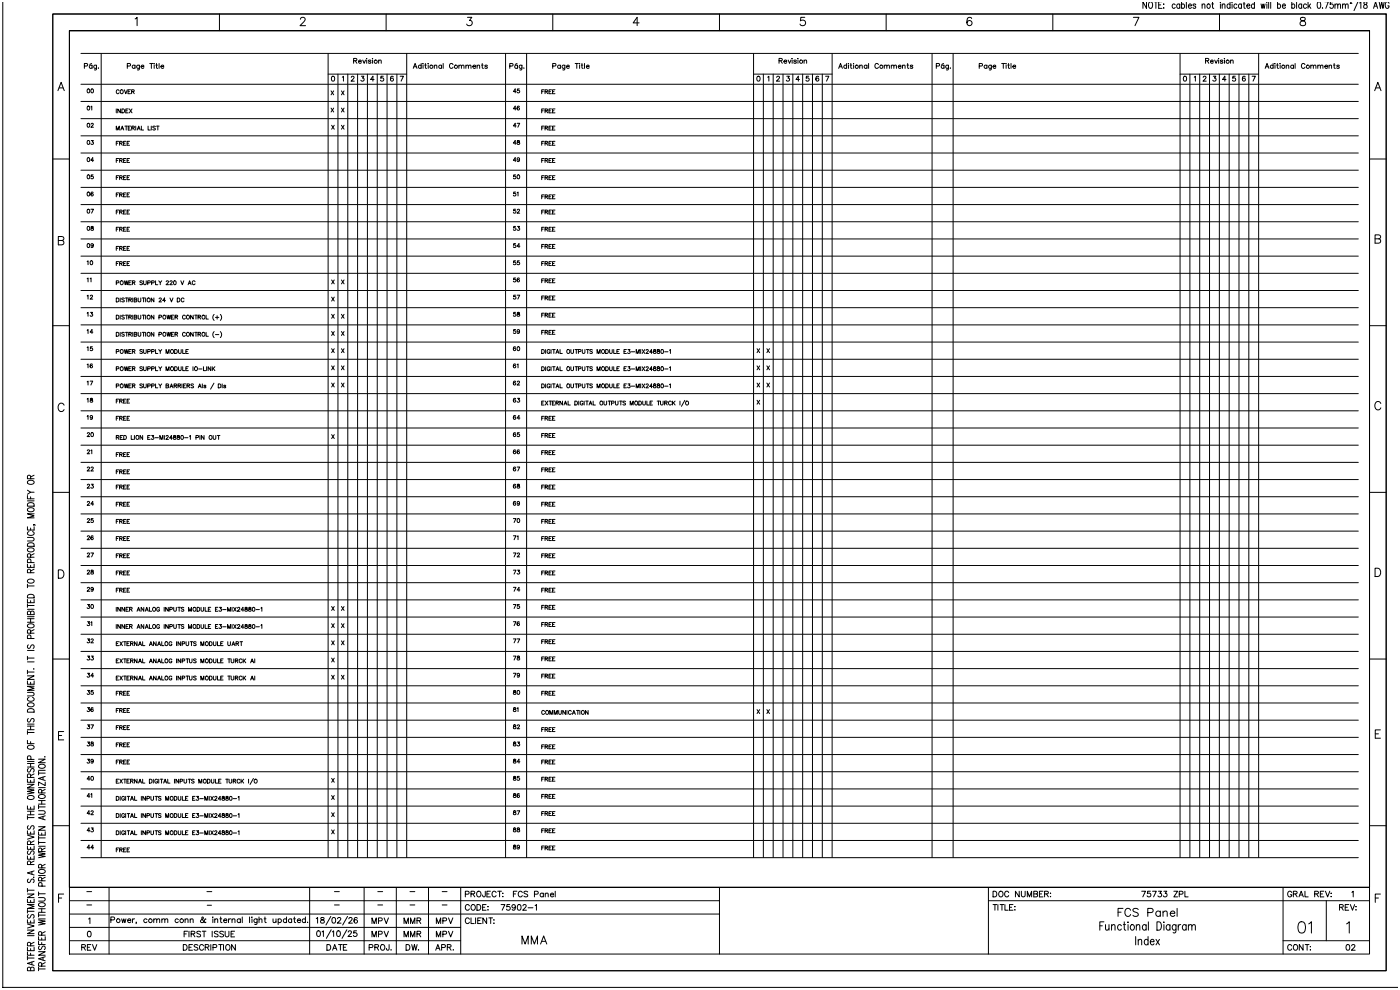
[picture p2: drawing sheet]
<svg xmlns="http://www.w3.org/2000/svg" width="420mm" height="297mm" viewBox="0 0 420 297" stroke-linecap="round" stroke-linejoin="round" font-family="sans-serif">
<!-- layer: 0 -->
<g fill="none" stroke="#050505" stroke-width=".3">
<path d="M20.8 9.2h390v257h-390zM24.3 16h383.1M30.3 16v241.2M98.4 16v241.2M122 16v241.2M151.6 16v241.2M157.9 16v241.2M226 16v241.2M249.6 16v241.2M279.6 16v241.2M285.9 16v241.2M353.9 16v241.2"/>
<path d="M377.5 16v241.2M24.3 35.6h383.1M24.3 30.4h383.1M24.3 25.3h383.1M98.4 22.2h23.6M101.4 22.2v235M104.3 22.2v235M107.3 22.2v235M110.2 22.2v235M113.1 22.2v235M116.1 22.2v235M119 22.2v235"/>
<path d="M226 22.2h23.6M229 22.2v235M231.9 22.2v235M234.9 22.2v235M237.8 22.2v235M240.7 22.2v235M243.7 22.2v235M246.6 22.2v235M353.9 22.2h23.6M356.9 22.2v235M359.8 22.2v235M362.8 22.2v235"/>
<path d="M365.7 22.2v235M368.7 22.2v235M371.6 22.2v235M374.6 22.2v235M24.3 45.9h383.1M24.3 40.7h383.1M24.3 56.2h383.1M24.3 51h383.1M24.3 66.5h383.1M24.3 61.4h383.1M24.3 76.8h383.1M24.3 71.7h383.1"/>
<path d="M24.3 87.1h383.1M24.3 97.4h383.1M24.3 92.3h383.1M24.3 82h383.1M24.3 107.8h383.1M24.3 118.1h383.1M24.3 112.9h383.1M24.3 102.6h383.1M24.3 128.4h383.1M24.3 123.2h383.1M24.3 138.7h383.1M24.3 133.5h383.1"/>
<path d="M24.3 143.8h383.1M24.3 149h383.1M24.3 159.3h383.1M24.3 154.1h383.1M24.3 169.6h383.1M24.3 164.5h383.1M24.3 179.9h383.1M24.3 174.8h383.1M24.3 190.2h383.1M24.3 185.1h383.1M24.3 195.4h383.1M24.3 205.7h383.1"/>
<path d="M24.3 200.5h383.1M24.3 216h383.1M24.3 210.8h383.1M24.3 226.3h383.1M24.3 221.2h383.1M24.3 236.6h383.1M24.3 231.5h383.1M24.3 241.8h383.1M24.3 252.1h383.1M24.3 246.9h383.1M24.3 257.2h383.1"/>
</g>
<!-- layer: Textos -->
<g fill="none" stroke="#000" stroke-width=".3">
<path d="M25.3 19.8l.8-.1 .1-.5-.9-.2v1.5M27.5 19l-.6 .3M27.6 19.7a.47 .47 0 0 0-.7 0 .47 .47 0 0 0 0 .7 .47 .47 0 0 0 .7-.1M27.6 19.5v1M29 19.5l-.1 1.4h-.6M29 19.7a.47 .47 0 0 0-.7 0 .47 .47 0 0 0 0 .7 .47 .47 0 0 0 .7-.1M38.2 19.8l.8-.1 .1-.5-.9-.2v1.5M40.5 19.7a.47 .47 0 0 0-.7 0 .47 .47 0 0 0 0 .7 .47 .47 0 0 0 .7-.1M40.5 19.5v1M41.8 19.5v1.4h-.6M41.8 19.7a.47 .47 0 0 0-.7 0 .47 .47 0 0 0 0 .7 .47 .47 0 0 0 .7-.1M42.3 19.9h.9a.47 .47 0 0 0-.6-.3 .47 .47 0 0 0-.4 .5 .47 .47 0 0 0 .5 .4l.5-.2"/>
<path d="M44.9 19h1M45.4 19v1.5M46.2 19.1h.1M46.2 19.5v1M46.7 19.5h.5M46.9 19v1.2l.4 .3M47.7 19v1.5M48.3 19.9h.8a.47 .47 0 0 0-.5-.3 .47 .47 0 0 0-.4 .5 .47 .47 0 0 0 .4 .4l.5-.2M106.1 18.2l.8-.1 .1-.4-.9-.2v1.5M106.6 18.2l.4 .8M107.5 18.4h.9a.47 .47 0 0 0-.5-.3 .47 .47 0 0 0-.5 .4 .47 .47 0 0 0 .5 .5l.5-.2M108.8 18l.4 1 .4-1"/>
<path d="M109.9 17.6h.1M110 18v1M111.3 18.2l-.3-.2-.4 .1v.3l.7 .4-.3 .2-.5-.2M111.7 17.6h.1M111.7 18v1M113.6 18.3l.3-.3 .4 .1v.9M113.6 18v1M126.3 19.7a.47 .47 0 0 0-.7 0 .47 .47 0 0 0 0 .7 .47 .47 0 0 0 .7-.1M126.3 19v1.5M126.8 19.1h.1M126.9 19.5v1M127.4 19.5h.5"/>
<path d="M127.6 19v1.2l.3 .3M128.4 19.1h.1M128.4 19.5v1M130.3 19.8l.3-.3 .4 .1v.9M130.3 19.5v1M132.4 19.7a.47 .47 0 0 0-.7 0 .47 .47 0 0 0 0 .7 .47 .47 0 0 0 .7-.1M132.4 19.5v1M132.9 19v1.5M135.9 19.4a.54 .54 0 0 0-.6-.4 .54 .54 0 0 0-.5 .6v.3a.54 .54 0 0 0 .5 .6 .54 .54 0 0 0 .6-.3M137.6 19.8l.4-.3 .3 .1 .1 .9M137.6 19.5v1M138.4 19.8l.3-.3 .4 .1 .1 .9"/>
<path d="M139.7 19.8l.4-.3 .3 .1 .1 .9M139.7 19.5v1M140.5 19.8l.3-.3 .4 .1 .1 .9M141.8 19.9h.9a.47 .47 0 0 0-.5-.3 .47 .47 0 0 0-.5 .5 .47 .47 0 0 0 .5 .4l.5-.2M143.1 19.8l.3-.3 .4 .1 .1 .9M143.1 19.5v1M144.4 19.5h.5M144.6 19v1.2l.4 .3M146.2 19.7l-.3-.2-.4 .1v.3l.7 .4-.3 .2-.5-.2M152.9 19.8l.8-.1 .1-.5-.9-.2v1.5M155.1 19l-.6 .3M155.2 19.7a.47 .47 0 0 0-.7 0 .47 .47 0 0 0 0 .7 .47 .47 0 0 0 .7-.1"/>
<path d="M155.2 19.5v1M156.5 19.5v1.4h-.6M156.5 19.7a.47 .47 0 0 0-.6 0 .47 .47 0 0 0 0 .7 .47 .47 0 0 0 .6-.1M165.8 19.8l.8-.1 .1-.5-.9-.2v1.5M168.1 19.7a.47 .47 0 0 0-.7 0 .47 .47 0 0 0 0 .7 .47 .47 0 0 0 .7-.1M168.1 19.5v1M169.4 19.5v1.4h-.6M169.4 19.7a.47 .47 0 0 0-.7 0 .47 .47 0 0 0 0 .7 .47 .47 0 0 0 .7-.1M169.9 19.9h.9a.47 .47 0 0 0-.6-.3 .47 .47 0 0 0-.4 .5 .47 .47 0 0 0 .5 .4l.5-.2M172.5 19h1M173 19v1.5M173.8 19.1h.1"/>
<path d="M173.8 19.5v1M174.3 19.5h.5M174.5 19v1.2l.4 .3M175.3 19v1.5M175.9 19.9h.8a.47 .47 0 0 0-.5-.3 .47 .47 0 0 0-.4 .5 .47 .47 0 0 0 .4 .4l.5-.2M233.7 18.2l.8-.1 .1-.4-.9-.2v1.5M234.1 18.2l.5 .8M235.1 18.4h.9a.47 .47 0 0 0-.5-.3 .47 .47 0 0 0-.5 .4 .47 .47 0 0 0 .5 .5l.5-.2M236.4 18l.4 1 .4-1M237.5 17.6h.1M237.6 18v1M238.8 18.2l-.2-.2-.5 .2 .7 .4v.3l-.4 .1-.3-.2"/>
<path d="M239.3 17.6h.1M239.3 18v1M241.2 18.3l.3-.3 .4 .1v.9M241.2 18v1M253.9 19.7a.47 .47 0 0 0-.7 0 .47 .47 0 0 0 0 .7 .47 .47 0 0 0 .7-.1M253.9 19v1.5M254.4 19.1h.1M254.5 19.5v1M255 19.5h.5M255.2 19v1.2l.3 .3M256 19.1h.1M256 19.5v1"/>
<path d="M257.9 19.8l.3-.3 .4 .1v.9M257.9 19.5v1M260 19.7a.47 .47 0 0 0-.7 0 .47 .47 0 0 0 0 .7 .47 .47 0 0 0 .7-.1M260 19.5v1M260.5 19v1.5M263.5 19.4a.54 .54 0 0 0-.7-.4 .54 .54 0 0 0-.4 .6v.3a.54 .54 0 0 0 .4 .6 .54 .54 0 0 0 .7-.3M265.2 19.8l.4-.3 .3 .1 .1 .9M265.2 19.5v1M266 19.8l.3-.3 .4 .1 .1 .9M267.3 19.8l.4-.3 .3 .1 .1 .9M267.3 19.5v1M268.1 19.8l.3-.3 .4 .1 .1 .9"/>
<path d="M269.4 19.9h.9a.47 .47 0 0 0-.5-.3 .47 .47 0 0 0-.5 .5 .47 .47 0 0 0 .5 .4l.5-.2M270.7 19.8l.3-.3 .4 .1 .1 .9M270.7 19.5v1M272 19.5h.5M272.2 19v1.2l.4 .3M273.8 19.7l-.3-.2-.5 .2 .7 .4v.3l-.4 .1-.3-.2M280.8 19.8l.9-.1v-.5l-.9-.2v1.5M283 19l-.6 .3M283.1 19.7a.47 .47 0 0 0-.7 0 .47 .47 0 0 0 0 .7 .47 .47 0 0 0 .7-.1M283.1 19.5v1M284.5 19.5l-.1 1.4h-.6M284.5 19.7a.47 .47 0 0 0-.7 0 .47 .47 0 0 0 0 .7 .47 .47 0 0 0 .7-.1"/>
<path d="M293.7 19.8l.8-.1 .1-.5-.9-.2v1.5M296 19.7a.47 .47 0 0 0-.7 0 .47 .47 0 0 0 0 .7 .47 .47 0 0 0 .7-.1M296 19.5v1M297.3 19.5v1.4h-.6M297.3 19.7a.47 .47 0 0 0-.6 0 .47 .47 0 0 0 0 .7 .47 .47 0 0 0 .6-.1M297.8 19.9h.9a.47 .47 0 0 0-.5-.3 .47 .47 0 0 0-.5 .5 .47 .47 0 0 0 .5 .4l.5-.2M300.4 19h1M300.9 19v1.5M301.7 19.1h.1M301.8 19.5v1M302.3 19.5h.4M302.5 19v1.2l.3 .3"/>
<path d="M303.2 19v1.5M303.8 19.9h.8a.47 .47 0 0 0-.5-.3 .47 .47 0 0 0-.4 .5 .47 .47 0 0 0 .4 .4l.5-.2M361.6 18.2l.8-.1 .1-.4-.9-.2v1.5M362.1 18.2l.5 .8M363.1 18.4h.8a.47 .47 0 0 0-.5-.3 .47 .47 0 0 0-.4 .4 .47 .47 0 0 0 .4 .5l.5-.2M364.3 18l.4 1 .5-1M365.4 17.6h.1M365.5 18v1M366.8 18.2l-.3-.2-.5 .2 .7 .4v.3l-.4 .1-.3-.2M367.2 17.6h.1M367.3 18v1M369.1 18.3l.3-.3 .4 .1 .1 .9"/>
<path d="M369.1 18v1M381.8 19.7a.47 .47 0 0 0-.6 0 .47 .47 0 0 0 0 .7 .47 .47 0 0 0 .6-.1M381.8 19v1.5M382.3 19.1h.1M382.4 19.5v1M382.9 19.5h.5M383.1 19v1.2l.4 .3M383.9 19.1h.1M384 19.5v1M385.8 19.8l.3-.3 .4 .1v.9M385.8 19.5v1M388 19.7a.47 .47 0 0 0-.7 0 .47 .47 0 0 0 0 .7 .47 .47 0 0 0 .7-.1"/>
<path d="M388 19.5v1M388.4 19v1.5M391.4 19.4a.54 .54 0 0 0-.6-.4 .54 .54 0 0 0-.5 .6v.3a.54 .54 0 0 0 .5 .6 .54 .54 0 0 0 .6-.3M393.1 19.8l.4-.3 .3 .1 .1 .9M393.1 19.5v1M393.9 19.8l.4-.3 .3 .1 .1 .9M395.2 19.8l.4-.3 .3 .1 .1 .9M395.2 19.5v1M396 19.8l.4-.3 .3 .1 .1 .9M397.4 19.9h.8a.47 .47 0 0 0-.5-.3 .47 .47 0 0 0-.4 .5 .47 .47 0 0 0 .4 .4l.5-.2M398.6 19.8l.4-.3 .3 .1 .1 .9M398.6 19.5v1"/>
<path d="M399.9 19.5h.5M400.2 19v1.2l.3 .3M401.7 19.7l-.3-.2-.5 .2 .7 .4v.3l-.4 .1-.3-.2M27.3 32.1l.2-.3v1.2M27.3 37.3l.2-.3 .5 .2-.7 1h.7M29.5 20.4h.1M34.9 39v-1.2l.4 1.2 .5-1.2v1.2M34.9 32.7v1.1M35.7 27.2a.43 .43 0 0 0-.5-.3 .43 .43 0 0 0-.3 .5v.3a.43 .43 0 0 0 .3 .4 .43 .43 0 0 0 .5-.3M36.1 32.7v1.1l-.8-1.1v1.1M36.2 39l.5-1.2 .4 1.2M36.4 38.6h.6"/>
<path d="M36.6 32.7h.4a.63 .63 0 0 1 .4 .6 .63 .63 0 0 1-.4 .5h-.4zM37.3 26.9l.4 1.2 .5-1.2M37.5 37.8h.7M37.7 33.2h.5M37.8 37.8v1.2M38.4 27.5h.5M38.5 32.7h-.8v1.1h.8M38.5 38.4h.4M38.8 32.7l.8 1.1M39.1 26.9h-.7v1.2h.7M39.2 37.8h-.7v1.2h.7M39.5 27.5l.6-.1 .1-.4-.7-.1v1.2"/>
<path d="M39.5 38.4l.7-.1 .1-.4-.8-.1v1.2M39.6 32.7l-.8 1.1M39.9 27.5l.4 .6M39.9 38.4l.4 .6M40.7 37.8v1.2M41.2 39l.4-1.2 .5 1.2M41.3 38.6h.6M42.4 37.8v1.2h.7M44.4 37.8v1.2h.7M45.4 37.8v1.2M46.6 38l-.3-.2-.5 .2 .8 .7-.3 .3-.5-.2M46.9 37.8h.8"/>
<path d="M47.3 37.8v1.2M99.3 27.3l.8 1.1M99.3 32.4l.8 1.2M99.5 37.6l.8 1.2M99.6 22.9a.67 .67 0 0 1 .8 .7 .67 .67 0 0 1-.8 .7l-.2-.6zM100.1 27.3l-.8 1.1M100.1 32.4l-.8 1.2M100.3 37.6l-.8 1.2M102.4 27.3l.8 1.1M102.4 32.4l.8 1.2M102.4 37.6l.8 1.2M102.7 23.1l.3-.2v1.4"/>
<path d="M103.2 27.3l-.8 1.1M103.2 32.4l-.8 1.2M103.2 37.6l-.8 1.2M105.4 23.2l.2-.3 .6 .2-.9 1.2h1M108.4 22.9h.7l-.4 .5a.49 .49 0 0 1 .4 .8 .49 .49 0 0 1-.9-.1M112.2 23.8h-1.1l.7-.9v1.4M115 22.9h-.7l-.1 .6a.52 .52 0 0 1 .8 0 .52 .52 0 0 1-.1 .8 .52 .52 0 0 1-.8-.2M118 23.1l-.1-.2a.67 .67 0 0 0-.8 .7 .67 .67 0 0 0 .7 .7 .46 .46 0 0 0 0-.8 .46 .46 0 0 0-.7 .3M120 22.9h1l-.7 1.4M123.9 20.5l.6-1.5 .6 1.5M124.2 20h.7M154.8 37.8h-.8l.5-.8v1.2"/>
<path d="M154.8 32.6h-.8l.5-.8v1.2M154.8 27.5h-.8l.5-.8v1.2M155.1 37h.8l-.6 1.2M155.8 32l-.1-.1a.51 .51 0 0 0-.7 .5 .51 .51 0 0 0 .8 .4 .37 .37 0 0 0-.2-.5 .37 .37 0 0 0-.5 .3M155.8 26.7h-.6l-.1 .5a.42 .42 0 0 1 .7 0 .42 .42 0 0 1-.1 .6 .42 .42 0 0 1-.6-.2M157.1 20.4h.1M162.5 27.5h.4M162.5 33.2h.4M162.5 38.4h.4M163.2 32.7h-.7v1.1M163.2 26.9h-.7v1.2M163.2 37.8h-.7v1.2"/>
<path d="M163.5 33.2h.7v-.4l-.7-.1v1.1M163.5 27.5l.7-.1v-.4l-.7-.1v1.2M163.5 38.4l.7-.1v-.4l-.7-.1v1.2M163.9 33.2l.4 .6M163.9 27.5l.4 .6M163.9 38.4l.4 .6M164.7 27.5h.4M164.7 33.2h.4M164.7 38.4h.4M165.4 32.7h-.7v1.1h.7M165.4 26.9h-.7v1.2h.7M165.4 37.8h-.7v1.2h.7"/>
<path d="M165.7 27.5h.5M165.7 33.2h.5M165.7 38.4h.5M166.5 32.7h-.8v1.1h.8M166.5 26.9h-.8v1.2h.8M166.5 37.8h-.8v1.2h.8M227.2 22.9a.67 .67 0 0 1 .8 .7 .67 .67 0 0 1-.8 .7l-.2-.6zM230.3 23.1l.3-.2v1.4M233 23.2l.2-.3 .6 .2-.9 1.2h1M236 22.9h.7l-.4 .5a.49 .49 0 0 1 .4 .8 .49 .49 0 0 1-.9-.1M239.8 23.8h-1.1l.7-.9v1.4M242.6 22.9h-.7l-.1 .6a.52 .52 0 0 1 .8 0 .52 .52 0 0 1-.1 .8 .52 .52 0 0 1-.8-.2"/>
<path d="M245.5 23.1v-.2a.67 .67 0 0 0-.8 .7 .67 .67 0 0 0 .7 .7 .46 .46 0 0 0 0-.8 .46 .46 0 0 0-.7 .3M247.6 22.9h1l-.7 1.4M251.5 20.5l.6-1.5 .6 1.5M251.8 20h.7M285 20.4h.1M355.1 22.9a.67 .67 0 0 1 .8 .7 .67 .67 0 0 1-.8 .7l-.2-.6zM358.2 23.1l.3-.2v1.4M360.9 23.2l.3-.3 .5 .2-.9 1.2h1M363.9 22.9h.8l-.5 .5a.49 .49 0 0 1 .4 .8 .49 .49 0 0 1-.8-.1M367.7 23.8h-1l.7-.9v1.4M370.5 22.9h-.7l-.1 .6a.52 .52 0 0 1 .8 0 .52 .52 0 0 1-.1 .8 .52 .52 0 0 1-.8-.2M373.5 23.1l-.1-.2a.67 .67 0 0 0-.8 .7 .67 .67 0 0 0 .7 .7 .46 .46 0 0 0 0-.8 .46 .46 0 0 0-.7 .3"/>
<path d="M375.5 22.9h1l-.7 1.4M379.5 20.5l.5-1.5 .6 1.5M379.7 20h.7M27.4 42.1h.6l-.4 .5a.39 .39 0 0 1 .3 .6 .39 .39 0 0 1-.6-.1M27.9 52.4h-.5l-.1 .6a.42 .42 0 0 1 .6-.1 .42 .42 0 0 1 0 .7 .42 .42 0 0 1-.6-.2M27.9 57.8v-.1a.51 .51 0 0 0-.7 .5 .51 .51 0 0 0 .7 .4 .37 .37 0 0 0-.2-.5 .37 .37 0 0 0-.4 .3M28.1 48.1h-.8l.5-.8v1.2M34.9 48.1h.4M34.9 58.4h.4M34.9 53.3h.4M34.9 43h.4M35.6 47.5h-.7v1.2"/>
<path d="M35.6 57.9h-.7v1.1M35.6 52.7h-.7v1.2M35.6 42.4h-.7v1.2M35.9 48.1l.7-.1v-.3l-.7-.2v1.2M35.9 58.4h.7v-.4l-.7-.1v1.1M35.9 53.3l.7-.1v-.4l-.7-.1v1.2M35.9 43l.7-.1v-.4l-.7-.1v1.2M36.3 48.1l.4 .6M36.3 58.4l.4 .6M36.3 53.3l.4 .6M36.3 43l.4 .6M37.1 48.1h.4"/>
<path d="M37.1 58.4h.4M37.1 53.3h.4M37.1 43h.4M37.8 47.5h-.7v1.2h.7M37.8 57.9h-.7v1.1h.7M37.8 52.7h-.7v1.2h.7M37.8 42.4h-.7v1.2h.7M38.1 48.1h.5M38.1 58.4h.5M38.1 53.3h.5M38.1 43h.5M38.9 47.5h-.8v1.2h.8"/>
<path d="M38.9 57.9h-.8v1.1h.8M38.9 52.7h-.8v1.2h.8M38.9 42.4h-.8v1.2h.8M154.6 52.4h-.5l-.1 .6a.42 .42 0 0 1 .7-.1 .42 .42 0 0 1-.1 .7 .42 .42 0 0 1-.6-.2M154.6 57.6h-.5l-.1 .5a.42 .42 0 0 1 .7 0 .42 .42 0 0 1-.1 .6 .42 .42 0 0 1-.6-.1M154.8 42.9h-.8l.5-.8v1.2M154.8 48.1h-.8l.5-.8v1.2M155.1 57.8l.3-.2v1.2M155.2 42.2l-.1 .2a.67 .67 0 0 1 .7 .8h-.7a.67 .67 0 0 1 .7-.8v-.2zM155.8 47.7a.37 .37 0 0 1-.5 .3 .37 .37 0 0 1-.1-.6 .37 .37 0 0 1 .6 .1l-.1 .9-.6-.1M162.5 48.1h.4M162.5 59h.4"/>
<path d="M162.5 53.3h.4M162.5 43h.4M163.2 42.4h-.7v1.2M163.2 47.5h-.7v1.2M163.2 52.7h-.7v1.2M163.2 58.4h-.7v1.2M163.5 43l.7-.1v-.4l-.7-.1v1.2M163.5 48.1l.7-.1v-.3l-.7-.2v1.2M163.5 53.3l.7-.1v-.4l-.7-.1v1.2M163.5 59l.7-.1v-.3l-.7-.2v1.2M163.9 43l.4 .6M163.9 48.1l.4 .6"/>
<path d="M163.9 53.3l.4 .6M163.9 59l.4 .6M164.7 48.1h.4M164.7 59h.4M164.7 53.3h.4M164.7 43h.4M165.4 42.4h-.7v1.2h.7M165.4 47.5h-.7v1.2h.7M165.4 52.7h-.7v1.2h.7M165.4 58.4h-.7v1.2h.7M165.7 48.1h.5M165.7 59h.5"/>
<path d="M165.7 53.3h.5M165.7 43h.5M166.5 42.4h-.8v1.2h.8M166.5 47.5h-.8v1.2h.8M166.5 52.7h-.8v1.2h.8M166.5 58.4h-.8v1.2h.8M26.1 78.4l.3-.2v1.2M27.3 62.8h.7l-.5 1.1M27.4 68l-.1 .2a.67 .67 0 0 1 .7 .8h-.7a.67 .67 0 0 1 .7-.8l-.1-.2zM28 73.5a.37 .37 0 0 1-.5 .3 .37 .37 0 0 1-.2-.6 .37 .37 0 0 1 .6 0l-.1 1-.5-.1M34.9 68.7h.4M34.9 63.6h.4"/>
<path d="M34.9 79h.4M34.9 74.5h.4M35.6 68.2h-.7v1.1M35.6 63h-.7v1.2M35.6 78.5h-.7v1.2M35.6 73.9h-.7v1.2M35.9 68.7h.7v-.4l-.7-.1v1.1M35.9 63.6l.7-.1v-.4l-.7-.1v1.2M35.9 79h.7v-.4l-.7-.1v1.2M35.9 74.5l.7-.1v-.4l-.7-.1v1.2M36.3 68.7l.4 .6M36.3 63.6l.4 .6"/>
<path d="M36.3 79l.4 .7M36.3 74.5l.4 .6M37.1 68.7h.4M37.1 63.6h.4M37.1 79h.4M37.1 74.5h.4M37.8 68.2h-.7v1.1h.7M37.8 63h-.7v1.2h.7M37.8 78.5h-.7v1.2h.7M37.8 73.9h-.7v1.2h.7M38.1 68.7h.5M38.1 63.6h.5"/>
<path d="M38.1 79h.5M38.1 74.5h.5M38.9 68.2h-.8v1.1h.8M38.9 63h-.8v1.2h.8M38.9 78.5h-.8v1.2h.8M38.9 73.9h-.8v1.2h.8M154.6 62.8h-.5l-.1 .5a.42 .42 0 0 1 .7 0 .42 .42 0 0 1-.1 .6 .42 .42 0 0 1-.6-.2M154.6 67.9h-.5l-.1 .5a.42 .42 0 0 1 .7 0 .42 .42 0 0 1-.1 .6 .42 .42 0 0 1-.6-.1M154.6 73.1h-.5l-.1 .5a.42 .42 0 0 1 .7 0 .42 .42 0 0 1-.1 .6 .42 .42 0 0 1-.6-.2M154.6 78.2h-.5l-.1 .5a.42 .42 0 0 1 .7 0 .42 .42 0 0 1-.1 .6 .42 .42 0 0 1-.6-.1M155.1 63l.3-.2 .4 .2-.7 .9h.8M155.2 67.9h.6l-.3 .5a.39 .39 0 0 1 .3 .6 .39 .39 0 0 1-.7-.1"/>
<path d="M155.8 78.2h-.6l-.1 .5a.42 .42 0 0 1 .7 0 .42 .42 0 0 1-.1 .6 .42 .42 0 0 1-.6-.1M155.9 73.9h-.8l.6-.8v1.1M162.5 68.7h.4M162.5 63.6h.4M162.5 79h.4M162.5 73.9h.4M163.2 68.2h-.7v1.1M163.2 78.5h-.7v1.2M163.2 73.3h-.7v1.2M163.2 63h-.7v1.2M163.5 68.7h.7v-.4l-.7-.1v1.1M163.5 79h.7v-.4l-.7-.1v1.2"/>
<path d="M163.5 73.9l.7-.1v-.4l-.7-.1v1.2M163.5 63.6l.7-.1v-.4l-.7-.1v1.2M163.9 68.7l.4 .6M163.9 79l.4 .7M163.9 73.9l.4 .6M163.9 63.6l.4 .6M164.7 68.7h.4M164.7 63.6h.4M164.7 79h.4M164.7 73.9h.4M165.4 68.2h-.7v1.1h.7M165.4 78.5h-.7v1.2h.7"/>
<path d="M165.4 73.3h-.7v1.2h.7M165.4 63h-.7v1.2h.7M165.7 68.7h.5M165.7 63.6h.5M165.7 79h.5M165.7 73.9h.5M166.5 68.2h-.8v1.1h.8M166.5 78.5h-.8v1.2h.8M166.5 73.3h-.8v1.2h.8M166.5 63h-.8v1.2h.8M26.1 99.1l.3-.3v1.2M26.1 93.9l.3-.2v1.2"/>
<path d="M26.1 83.6l.3-.2v1.2M26.1 88.8l.3-.3v1.2M27 83.6l.3-.2v1.2M27.1 88.8l.2-.3 .5 .3-.8 .9h.8M27.1 93.7h.7l-.4 .4a.39 .39 0 0 1 .3 .7 .39 .39 0 0 1-.7-.2M27.9 99.6h-.9l.6-.8v1.2M34.9 84.8h.6l.1-.5-.7-.1v1.2M34.9 99.7h.4a.63 .63 0 0 1 .4 .6 .63 .63 0 0 1-.4 .6h-.4zM34.9 94.5h.4a.63 .63 0 0 1 .4 .6 .63 .63 0 0 1-.4 .6h-.4zM34.9 89.4h.4a.63 .63 0 0 1 .4 .6 .63 .63 0 0 1-.4 .6h-.4zM36.1 89.4v1.2M36.1 94.5v1.2"/>
<path d="M36.1 99.7v1.2M37.3 84.2l.3 1.2 .2-1.2 .3 1.2 .3-1.2M37.3 99.9l-.3-.2-.5 .2 .8 .6-.3 .4-.5-.2M37.3 94.7l-.3-.2-.5 .2 .8 .7-.3 .3-.5-.2M37.3 89.5l-.3-.1-.5 .1 .8 .7-.3 .4-.5-.2M37.6 99.7h.8M37.6 94.5h.8M37.6 89.4h.8M38 89.4v1.2M38 94.5v1.2M38 99.7v1.2M38.6 95.1l.7-.1 .1-.4-.8-.1v1.2"/>
<path d="M38.6 89.9h.7l.1-.4-.8-.1v1.2M38.6 84.8h.5M39 95.1l.4 .6M39 89.9l.4 .7M39.4 84.2h-.8v1.2h.8M39.7 84.8l.7-.1v-.4l-.7-.1v1.2M39.8 89.4v1.2M39.8 94.5v1.2M39.8 99.7v1.2M40.1 84.8l.4 .6M40.3 95.1l.7 .1v.3l-.2 .2h-.5v-1.2l.7 .1v.4l-.2 .1M40.3 89.9l.7 .1v.3l-.2 .3h-.5v-1.2l.7 .1v.3l-.2 .1"/>
<path d="M41.4 99.7v.8l.4 .4 .4-.2v-1M41.4 94.5v.9l.4 .3 .4-.2v-1M41.4 89.4v.8l.4 .4 .4-.2v-1M42.7 99.7h.8M42.7 94.5h.8M42.7 89.4h.8M42.7 84.4l-.2-.2-.6 .2 .8 .7-.2 .3-.6-.2M43.1 84.2v.9l.3 .3 .4-.2 .1-1M43.1 89.4v1.2M43.1 94.5v1.2M43.1 99.7v1.2M43.7 89.4v1.2"/>
<path d="M43.7 94.5v1.2M43.7 99.7v1.2M44.3 84.8h.7v-.5l-.7-.1v1.2M45.5 84.8h.7v-.5l-.7-.1v1.2M46.2 99.7v1.2l-.8-1.2v1.2M46.2 94.5v1.2l-.8-1.2v1.2M46.2 89.4v1.2l-.8-1.2v1.2M46.7 84.2v1.2h.6M47.6 84.2l.5 .6 .4-.6M47.7 95.1h.6l.1-.5-.7-.1v1.2M47.7 89.7l.2-.3 .5 .2-.7 1h.8M48.1 84.8v.6"/>
<path d="M49.6 90.2h-.8l.6-.8v1.2M49.9 84.5l.2-.3 .4 .2-.7 1h.8M50.1 99.7l.3 1.2 .2-1.2 .3 1.2 .3-1.2M50.1 94.5l.3 1.2 .2-1.2 .3 1.2 .3-1.2M51 84.5l.2-.3 .5 .2-.8 1h.8M51 89.4l.4 1.2 .5-1.2M51.4 95.1h.5M52.2 99.7h-.8v1.2h.8M52.2 94.5h-.8v1.2h.8M52.5 95.1l.7-.1v-.4l-.7-.1v1.2M52.9 95.1l.4 .6M53.2 89.4h.4a.63 .63 0 0 1 .4 .6 .63 .63 0 0 1-.4 .6h-.4z"/>
<path d="M54.2 84.2l.5 1.2 .4-1.2M55.2 89.7a.43 .43 0 0 0-.5-.3 .43 .43 0 0 0-.4 .4v.3a.43 .43 0 0 0 .4 .5 .43 .43 0 0 0 .5-.3M55.6 100a.43 .43 0 0 0-.5-.3 .43 .43 0 0 0-.4 .4v.3a.43 .43 0 0 0 .4 .5 .43 .43 0 0 0 .5-.3M55.6 94.8a.43 .43 0 0 0-.5-.3 .43 .43 0 0 0-.4 .5v.3a.43 .43 0 0 0 .4 .4 .43 .43 0 0 0 .5-.3M56.4 85.4l.5-1.2 .4 1.2M56.6 85h.6M57.9 99.7v1.2l-.7-1.2v1.2M57.9 94.5v1.2l-.7-1.2v1.2M58.4 99.7h.8M58.4 94.5h.8M58.5 84.5a.43 .43 0 0 0-.5-.3 .43 .43 0 0 0-.3 .5v.2a.43 .43 0 0 0 .3 .5 .43 .43 0 0 0 .5-.3M58.8 94.5v1.2"/>
<path d="M58.8 99.7v1.2M59.4 95.1l.7-.1v-.4l-.7-.1v1.2M59.8 95.1l.4 .6M61.8 99.7v1.2h.7M61.8 94.5v1.2h.7M64.2 99.5a1.21 1.21 0 0 0 0 1.8M64.2 94.3a1.21 1.21 0 0 0 0 1.8M64.6 95.2h1M65.1 94.7v1M66.1 99.5a1.21 1.21 0 0 1 0 1.8M66.1 94.3a1.21 1.21 0 0 1 0 1.8M99.5 94.3l.8 1.2"/>
<path d="M99.5 99.4l.8 1.2M99.5 84l.8 1.1M99.5 89.1l.8 1.2M100.3 94.3l-.8 1.2M100.3 99.4l-.8 1.2M100.3 84l-.8 1.1M100.3 89.1l-.8 1.2M102.4 84l.8 1.1M102.4 94.3l.8 1.2M102.4 99.4l.8 1.2M103.2 84l-.8 1.1M103.2 94.3l-.8 1.2"/>
<path d="M103.2 99.4l-.8 1.2M154.6 98.8h-.5l-.1 .5a.42 .42 0 0 1 .7 0 .42 .42 0 0 1-.1 .7 .42 .42 0 0 1-.6-.2M154.6 93.7h-.5l-.1 .5a.42 .42 0 0 1 .7 0 .42 .42 0 0 1-.1 .6 .42 .42 0 0 1-.6-.2M154.6 83.4h-.5l-.1 .5a.42 .42 0 0 1 .7 0 .42 .42 0 0 1-.1 .6 .42 .42 0 0 1-.6-.2M154.6 88.5h-.5l-.1 .5a.42 .42 0 0 1 .7 0 .42 .42 0 0 1-.1 .7 .42 .42 0 0 1-.6-.2M155.1 88.5h.8l-.6 1.2M155.2 93.7l-.1 .3a.67 .67 0 0 1 .7 .8h-.7a.67 .67 0 0 1 .7-.8v-.3zM155.8 83.5l-.1-.1a.51 .51 0 0 0-.7 .6 .51 .51 0 0 0 .8 .4 .37 .37 0 0 0-.2-.6 .37 .37 0 0 0-.5 .4M155.8 99.2a.37 .37 0 0 1-.5 .3 .37 .37 0 0 1-.1-.5 .37 .37 0 0 1 .6 0l-.1 1-.6-.1M162.5 99.7h.4M162.5 89.3h.4M162.5 84.2h.4"/>
<path d="M162.5 94.5h.4M163.2 83.6h-.7v1.2M163.2 99.1h-.7v1.2M163.2 93.9h-.7v1.2M163.2 88.8h-.7v1.2M163.5 84.2l.7-.1v-.4l-.7-.1v1.2M163.5 99.7l.7-.1v-.4l-.7-.1v1.2M163.5 94.5l.7-.1v-.3l-.7-.2v1.2M163.5 89.3h.7v-.4l-.7-.1v1.2M163.9 84.2l.4 .6M163.9 99.7l.4 .6M163.9 94.5l.4 .6"/>
<path d="M163.9 89.3l.4 .7M164.7 99.7h.4M164.7 89.3h.4M164.7 84.2h.4M164.7 94.5h.4M165.4 83.6h-.7v1.2h.7M165.4 99.1h-.7v1.2h.7M165.4 93.9h-.7v1.2h.7M165.4 88.8h-.7v1.2h.7M165.7 99.7h.5M165.7 89.3h.5M165.7 84.2h.5"/>
<path d="M165.7 94.5h.5M166.5 83.6h-.8v1.2h.8M166.5 99.1h-.8v1.2h.8M166.5 93.9h-.8v1.2h.8M166.5 88.8h-.8v1.2h.8M26.1 104.2l.3-.2v1.2M26.1 109.4l.3-.2v1.1M26.1 114.5l.3-.2v1.2M26.1 119.7l.3-.2v1.1M27 114.3h.8l-.5 1.2M27.1 119.5v.2a.67 .67 0 0 1 .7 .8h-.7a.67 .67 0 0 1 .7-.8l-.1-.2zM27.7 104h-.6v.5a.42 .42 0 0 1 .6 0 .42 .42 0 0 1-.1 .6 .42 .42 0 0 1-.6-.2"/>
<path d="M27.7 109.3l-.1-.1a.51 .51 0 0 0-.6 .5 .51 .51 0 0 0 .7 .5 .37 .37 0 0 0-.2-.6 .37 .37 0 0 0-.5 .3M34.9 115.8l.6-.1 .1-.4-.7-.2v1.2M34.9 110.6h.6l.1-.5-.7-.1v1.2M34.9 105.5l.6-.1 .1-.5-.7-.1v1.2M35.6 119.7h-.7v1.2M37.3 115.1l.3 1.2 .2-1.2 .3 1.2 .3-1.2M37.3 110l.3 1.2 .2-1.2 .3 1.2 .3-1.2M37.3 104.8l.3 1.2 .2-1.2 .3 1.2 .3-1.2M37.8 119.7h-.7v1.2h.7M38.6 100.2h.7l.1-.4-.8-.1v1.2M38.6 115.7h.5M38.6 105.4h.5"/>
<path d="M38.6 110.6h.5M38.9 119.7h-.8v1.2h.8M39 100.2l.4 .7M39.4 115.1h-.8v1.2h.8M39.4 110h-.8v1.2h.8M39.4 104.8h-.8v1.2h.8M39.7 115.7h.7v-.4l-.7-.2v1.2M39.7 110.6l.7-.1v-.4l-.7-.1v1.2M39.7 105.4l.7-.1v-.4l-.7-.1v1.2M40.1 115.7l.4 .6M40.1 110.6l.4 .6M40.1 105.4l.4 .6"/>
<path d="M40.3 100.2l.7 .2v.2l-.2 .3h-.5v-1.2l.7 .1v.3l-.2 .1M42.7 115.3l-.2-.2-.6 .2 .8 .7-.2 .3-.6-.1M42.7 110.2l-.2-.2-.6 .2 .8 .6-.2 .4-.6-.2M42.7 105l-.2-.2-.6 .2 .8 .7-.2 .3-.6-.2M43.1 115.1v.9l.3 .3 .4-.1 .1-1.1M43.1 110v.8l.3 .4 .4-.2 .1-1M43.1 104.8v.9l.3 .3 .4-.2 .1-1M44.3 115.8l.7-.1v-.4l-.7-.2v1.2M44.3 110.6h.7v-.5l-.7-.1v1.2M44.3 105.5l.7-.1v-.5l-.7-.1v1.2M45.5 115.8l.7-.1v-.4l-.7-.2v1.2M45.5 110.6h.7v-.5l-.7-.1v1.2"/>
<path d="M45.5 105.5l.7-.1v-.5l-.7-.1v1.2M46.7 115.1v1.2h.6M46.7 110v1.2h.6M46.7 104.8v1.2h.6M47.6 115.1l.5 .6 .4-.6M47.6 110l.5 .6 .4-.6M47.6 104.8l.5 .6 .4-.6M47.7 100.3l.6-.1 .1-.4-.7-.1v1.2M48.1 105.4v.6M48.1 110.6v.6M48.1 115.7v.6M49.8 115.7l.7 .1 .1 .3-.3 .2h-.5v-1.2l.7 .2v.3l-.2 .1"/>
<path d="M49.8 111.2v-1.2l.5 1.2 .4-1.2v1.2M49.8 106v-1.2l.5 1.2 .4-1.2v1.2M51 116.3l.4-1.2 .5 1.2M51.1 115.9h.6M51.4 100.2h.5M52.2 115.7h.7v-.4l-.7-.2v1.2M52.4 110h.4a.63 .63 0 0 1 .4 .6 .63 .63 0 0 1-.4 .6h-.4zM52.4 104.8h.4a.63 .63 0 0 1 .4 .6 .63 .63 0 0 1-.4 .6h-.4zM52.5 100.2h.7v-.4l-.7-.1v1.2M52.6 115.7l.4 .6M52.9 100.2l.4 .7M53.4 115.7h.7v-.4l-.7-.2v1.2"/>
<path d="M53.6 110v.8l.3 .4 .4-.2v-1M53.6 104.8v.9l.3 .3 .4-.2v-1M53.8 115.7l.4 .6M54.6 115.1v1.2M54.8 110v1.2h.7M54.8 104.8v1.2h.7M55 115.7h.5M55.8 115.1h-.8v1.2h.8M55.8 105.4h.4M55.8 110.6h.4M56.1 115.7h.7v-.4l-.7-.2v1.2M56.5 110h-.7v1.2h.7"/>
<path d="M56.5 104.8h-.7v1.2h.7M56.5 115.7l.4 .6M57.9 110v1.2M58.1 115.3l-.3-.2-.5 .2 .8 .7-.3 .3-.5-.1M59.4 100.2h.7v-.4l-.7-.1v1.2M59.5 116.3l.4-1.2 .5 1.2M59.6 110.7h1M59.6 115.9h.6M59.8 100.2l.4 .7M60.7 115.1v1.2M61 110v1.2h.7M61.8 115.7l-.3-.2-.4 .2 .6 .3v.3l-.6-.1"/>
<path d="M62 110v1.2M63.2 110v1.2l-.8-1.2v1.2M63.7 110v1.2M63.9 110.5l.5 .7M64.2 114.9l-1 1.8M64.4 110l-.7 .8M64.6 100.4h1M65.5 115.1h.4a.63 .63 0 0 1 .4 .6 .63 .63 0 0 1-.4 .6h-.4zM66.6 115.1v1.2M67.7 115.7l-.2-.2-.4 .2 .5 .3v.3l-.5-.1M99.5 104.6l.8 1.2M99.5 109.7l.8 1.2"/>
<path d="M99.5 114.9l.8 1.2M100.3 104.6l-.8 1.2M100.3 109.7l-.8 1.2M100.3 114.9l-.8 1.2M102.4 104.6l.8 1.2M102.4 109.7l.8 1.2M102.4 114.9l.8 1.2M103.2 104.6l-.8 1.2M103.2 109.7l-.8 1.2M103.2 114.9l-.8 1.2M154.6 104.2v-.1a.51 .51 0 0 0-.7 .5 .51 .51 0 0 0 .7 .4 .37 .37 0 0 0-.1-.5 .37 .37 0 0 0-.5 .3M154.6 109.3v-.1a.51 .51 0 0 0-.7 .5 .51 .51 0 0 0 .7 .5 .37 .37 0 0 0-.1-.6 .37 .37 0 0 0-.5 .3"/>
<path d="M154.6 114.5v-.1a.51 .51 0 0 0-.7 .5 .51 .51 0 0 0 .7 .4 .37 .37 0 0 0-.1-.5 .37 .37 0 0 0-.5 .3M154.6 119.6v-.1a.51 .51 0 0 0-.7 .5 .51 .51 0 0 0 .7 .5 .37 .37 0 0 0-.1-.6 .37 .37 0 0 0-.5 .3M155.1 109.4l.3-.2v1.1M155.1 114.6l.3-.3 .4 .2-.7 1h.8M155.2 119.5h.6l-.3 .4a.39 .39 0 0 1 .3 .6 .39 .39 0 0 1-.7-.1M162.5 104.8h.4a.63 .63 0 0 1 .4 .6 .63 .63 0 0 1-.4 .6h-.4zM162.5 110h.4a.63 .63 0 0 1 .4 .6 .63 .63 0 0 1-.4 .6h-.4zM162.5 115.1h.4a.63 .63 0 0 1 .4 .6 .63 .63 0 0 1-.4 .6h-.4zM163.6 104.8v1.2M163.6 110v1.2M163.6 115.1v1.2M164.9 105.1a.43 .43 0 0 0-.5-.3 .43 .43 0 0 0-.3 .5v.3a.42 .42 0 0 0 .4 .4 .42 .42 0 0 0 .4-.4h-.2"/>
<path d="M164.9 110.3a.43 .43 0 0 0-.5-.3 .43 .43 0 0 0-.3 .4v.3a.42 .42 0 0 0 .4 .5 .42 .42 0 0 0 .4-.5h-.2M164.9 115.4a.43 .43 0 0 0-.5-.3 .43 .43 0 0 0-.3 .5v.3a.42 .42 0 0 0 .4 .4 .42 .42 0 0 0 .4-.4h-.2M165.3 104.8v1.2M165.3 110v1.2M165.3 115.1v1.2M165.7 104.8h.8M165.7 110h.8M165.7 115.1h.8M166.1 104.8v1.2M166.1 110v1.2M166.1 115.1v1.2M166.7 106l.5-1.2 .4 1.2"/>
<path d="M166.7 111.2l.5-1.2 .4 1.2M166.7 116.3l.5-1.2 .4 1.2M166.9 115.9h.6M166.9 105.6h.6M166.9 110.8h.6M168 104.8v1.2h.6M168 110v1.2h.6M168 115.1v1.2h.6M171.2 104.8v.9l.4 .3 .4-.2v-1M171.2 110v.8l.4 .4 .4-.2v-1M171.2 115.1v.9l.4 .3 .4-.1v-1.1M172.5 104.8h.7"/>
<path d="M172.5 110h.7M172.5 115.1h.7M172.9 104.8v1.2M172.9 110v1.2M172.9 115.1v1.2M173.5 105.5l.6-.1 .1-.5-.7-.1v1.2M173.5 110.6h.6l.1-.5-.7-.1v1.2M173.5 115.8l.6-.1 .1-.4-.7-.2v1.2M174.6 104.8v.9l.4 .3 .4-.2v-1M174.6 110v.8l.4 .4 .4-.2v-1M174.6 115.1v.9l.4 .3 .4-.1v-1.1M175.9 104.8h.8"/>
<path d="M175.9 110h.8M175.9 115.1h.8M176.3 104.8v1.2M176.3 110v1.2M176.3 115.1v1.2M177.7 105l-.3-.2-.5 .2 .8 .7-.3 .3-.5-.2M177.7 110.2l-.3-.2-.5 .2 .8 .6-.3 .4-.5-.2M177.7 115.3l-.3-.2-.5 .2 .8 .7-.3 .3-.5-.1M179.1 106v-1.2l.4 1.2 .5-1.2v1.2M179.1 111.2v-1.2l.4 1.2 .5-1.2v1.2M179.1 116.3v-1.2l.4 1.2 .5-1.2v1.2M181.7 104.8h.4a.63 .63 0 0 1 .4 .6 .63 .63 0 0 1-.4 .6h-.4z"/>
<path d="M181.7 110h.4a.63 .63 0 0 1 .4 .6 .63 .63 0 0 1-.4 .6h-.4zM181.7 115.1h.4a.63 .63 0 0 1 .4 .6 .63 .63 0 0 1-.4 .6h-.4zM182.8 104.8v.9l.4 .3 .4-.2v-1M182.8 110v.8l.4 .4 .4-.2v-1M182.8 115.1v.9l.4 .3 .4-.1v-1.1M184.1 104.8v1.2h.6M184.1 110v1.2h.6M184.1 115.1v1.2h.6M185 115.7h.5M185 105.4h.5M185 110.6h.5M185.8 104.8h-.8v1.2h.8"/>
<path d="M185.8 110h-.8v1.2h.8M185.8 115.1h-.8v1.2h.8M187.2 115.7h.4M187.2 105.4h.4M187.2 110.6h.4M187.9 104.8h-.7v1.2h.7M187.9 110h-.7v1.2h.7M187.9 115.1h-.7v1.2h.7M188.3 104.8h.7l-.4 .5a.39 .39 0 0 1 .3 .6 .39 .39 0 0 1-.7-.1M188.3 110h.7l-.4 .4a.39 .39 0 0 1 .3 .7 .39 .39 0 0 1-.7-.2M188.3 115.1h.7l-.4 .5a.39 .39 0 0 1 .3 .6 .39 .39 0 0 1-.7-.1M189.4 105.5h1"/>
<path d="M189.4 110.7h1M189.4 115.8h1M190.8 106v-1.2l.5 1.2 .4-1.2v1.2M190.8 111.2v-1.2l.5 1.2 .4-1.2v1.2M190.8 116.3v-1.2l.5 1.2 .4-1.2v1.2M192.2 104.8v1.2M192.2 110v1.2M192.2 115.1v1.2M192.6 104.8l.8 1.2M192.6 110l.8 1.2M192.6 115.1l.8 1.2M193.4 104.8l-.8 1.2"/>
<path d="M193.4 110l-.8 1.2M193.4 115.1l-.8 1.2M193.8 105.1l.2-.3 .5 .3-.8 .9h.8M193.8 110.3l.2-.3 .5 .2-.8 1h.8M193.8 115.4l.2-.3 .5 .3-.8 .9h.8M195.7 105.6h-.8l.5-.8v1.2M195.7 110.8h-.8l.5-.8v1.2M195.7 115.9h-.8l.5-.8v1.2M196.1 104.9l-.1 .2a.67 .67 0 0 1 .7 .8h-.7a.67 .67 0 0 1 .7-.8l-.1-.2zM196.1 110l-.1 .3a.67 .67 0 0 1 .7 .8h-.7a.67 .67 0 0 1 .7-.8l-.1-.3zM196.1 115.2l-.1 .2a.67 .67 0 0 1 .7 .8h-.7a.67 .67 0 0 1 .7-.8l-.1-.2zM197.2 104.9v.2a.67 .67 0 0 1 .6 .8h-.6a.67 .67 0 0 1 .6-.8v-.2z"/>
<path d="M197.2 110v.3a.67 .67 0 0 1 .6 .8h-.6a.67 .67 0 0 1 .6-.8v-.3zM197.2 115.2v.2a.67 .67 0 0 1 .6 .8h-.6a.67 .67 0 0 1 .6-.8v-.2zM199.3 105.5h1.1M199.3 110.7h1.1M199.3 115.8h1.1M200.8 105.1l.3-.3v1.2M200.8 110.2l.3-.2v1.2M200.8 115.4l.3-.3v1.2M227.1 104.6l.7 1.2M227.1 109.7l.7 1.2M227.1 114.9l.7 1.2M227.8 104.6l-.7 1.2"/>
<path d="M227.8 109.7l-.7 1.2M227.8 114.9l-.7 1.2M230 104.6l.8 1.2M230 109.7l.8 1.2M230 114.9l.8 1.2M230.8 104.6l-.8 1.2M230.8 109.7l-.8 1.2M230.8 114.9l-.8 1.2M26.1 124.8l.3-.2v1.2M26.2 135.2l.2-.3 .5 .2-.8 1h.8M26.2 130.1l.2-.3 .5 .2-.8 .9h.8M27.3 135.1l.2-.2v1.2"/>
<path d="M27.8 125a.37 .37 0 0 1-.5 .3 .37 .37 0 0 1-.2-.6 .37 .37 0 0 1 .6 .1l-.1 .9-.5-.1M34.9 131.2l.6-.1 .1-.4-.7-.1v1.2M34.9 120.3h.4M34.9 125.4h.4M34.9 136.3h.4M35.3 131.2l.4 .6M35.6 124.9h-.7v1.1M35.6 135.8h-.7v1.1M35.9 120.3l.7-.1v-.4l-.7-.1v1.2M35.9 125.4h.7v-.4l-.7-.1v1.1M35.9 136.3h.7v-.4l-.7-.1v1.1M36.1 131.2h.4"/>
<path d="M36.3 120.3l.4 .6M36.3 125.4l.4 .6M36.3 136.3l.4 .6M36.8 130.6h-.7v1.2h.7M37.1 120.3h.4M37.1 125.4h.4M37.1 136.3h.4M37.1 130.6h.4a.63 .63 0 0 1 .4 .6 .63 .63 0 0 1-.4 .6h-.4zM37.8 124.9h-.7v1.1h.7M37.8 135.8h-.7v1.1h.7M38.1 120.3h.5M38.1 125.4h.5"/>
<path d="M38.1 136.3h.5M38.9 124.9h-.8v1.1h.8M38.9 135.8h-.8v1.1h.8M39.4 130.6v1.2h.6M40.3 130.6v1.2M42.8 130.6v1.2l-.8-1.2v1.2M44.3 131.2h.5M45 130.6h-.7v1.2h.7M45.5 130.6h.6l-.3 .5a.39 .39 0 0 1 .3 .6 .39 .39 0 0 1-.7-.1M46.5 131.3h1M47.9 131.8v-1.2l.5 1.2 .4-1.2v1.2M49.3 130.6v1.2"/>
<path d="M49.8 130.9l.2-.3 .5 .2-.8 1h.8M51.7 131.4h-.8l.5-.8v1.2M52.1 130.7l-.1 .2a.67 .67 0 0 1 .7 .8h-.7a.67 .67 0 0 1 .7-.8v-.2zM53.2 130.7v.2a.67 .67 0 0 1 .6 .8h-.6a.67 .67 0 0 1 .6-.8v-.2zM55.4 131.3h1M56.8 130.8l.3-.2v1.2M58.8 131.2h.7v-.5l-.7-.1v1.2M60 130.6v1.2M61.2 130.6v1.2l-.8-1.2v1.2M63.9 130.6v.9l.4 .3 .4-.2v-1M65.2 130.6h.8M65.6 130.6v1.2"/>
<path d="M99.5 130.4l.8 1.1M100.3 130.4l-.8 1.1M154.6 135.1v-.1a.51 .51 0 0 0-.7 .5 .51 .51 0 0 0 .7 .4 .37 .37 0 0 0-.1-.5 .37 .37 0 0 0-.5 .3M154.6 124.8v-.1a.51 .51 0 0 0-.7 .5 .51 .51 0 0 0 .7 .4 .37 .37 0 0 0-.1-.5 .37 .37 0 0 0-.5 .3M154.6 129.9v-.1a.51 .51 0 0 0-.7 .5 .51 .51 0 0 0 .7 .5 .37 .37 0 0 0-.1-.6 .37 .37 0 0 0-.5 .4M155.8 135.1l-.1-.1a.51 .51 0 0 0-.7 .5 .51 .51 0 0 0 .8 .4 .37 .37 0 0 0-.2-.5 .37 .37 0 0 0-.5 .3M155.8 129.8h-.6l-.1 .5a.42 .42 0 0 1 .7 0 .42 .42 0 0 1-.1 .6 .42 .42 0 0 1-.6-.2M155.9 125.4h-.8l.6-.8v1.2M162.5 120.9h.4M162.5 125.4h.4M162.5 135.7h.4M162.5 130.6h.4"/>
<path d="M163.2 135.2h-.7v1.2M163.2 124.9h-.7v1.1M163.2 130h-.7v1.2M163.2 120.3h-.7v1.2h.7M163.5 135.7h.7v-.4l-.7-.1v1.2M163.5 125.4h.7v-.4l-.7-.1v1.1M163.5 130.6l.7-.1v-.4l-.7-.1v1.2M163.5 120.3l.8 1.2M163.9 135.7l.4 .7M163.9 125.4l.4 .6M163.9 130.6l.4 .6M164.3 120.3l-.8 1.2"/>
<path d="M164.7 120.3h.7M164.7 125.4h.4M164.7 135.7h.4M164.7 130.6h.4M165.1 120.3v1.2M165.4 135.2h-.7v1.2h.7M165.4 124.9h-.7v1.1h.7M165.4 130h-.7v1.2h.7M165.7 120.9h.4M165.7 125.4h.5M165.7 135.7h.5M165.7 130.6h.5"/>
<path d="M166.4 120.3h-.7v1.2h.7M166.5 135.2h-.8v1.2h.8M166.5 124.9h-.8v1.1h.8M166.5 130h-.8v1.2h.8M166.7 120.9l.7-.1 .1-.4-.8-.1v1.2M167.1 120.9l.4 .6M168.7 120.3v1.2l-.8-1.2v1.2M169.1 121.5l.5-1.2 .4 1.2M169.3 121.1h.6M170.4 120.3v1.2h.7M172.4 120.3h.4a.63 .63 0 0 1 .4 .6 .63 .63 0 0 1-.4 .6h-.4zM173.6 120.3v1.2"/>
<path d="M174.9 120.6a.43 .43 0 0 0-.5-.3 .43 .43 0 0 0-.4 .5v.2a.42 .42 0 0 0 .5 .5 .42 .42 0 0 0 .4-.5h-.3M175.2 120.3v1.2M175.7 120.3h.7M176.1 120.3v1.2M176.7 121.5l.4-1.2 .5 1.2M176.8 121.1h.6M177.9 120.3v1.2h.7M181.2 120.3v.8l.3 .4 .4-.2v-1M182.4 120.3h.8M182.8 120.3v1.2M183.4 120.9h.7v-.5l-.7-.1v1.2M184.6 120.3v.8l.3 .4 .4-.2 .1-1"/>
<path d="M185.8 120.3h.8M186.2 120.3v1.2M187.6 120.5l-.3-.2-.5 .2 .8 .6-.3 .4-.5-.2M189 121.5v-1.2l.5 1.2 .4-1.2v1.2M191.6 120.3h.4a.63 .63 0 0 1 .4 .6 .63 .63 0 0 1-.4 .6h-.4zM192.8 120.3v.8l.3 .4 .4-.2 .1-1M194 120.3v1.2h.7M195 120.9h.4M195.7 120.3h-.7v1.2h.7M197.1 120.3h.8M197.5 120.3v1.2M198.1 120.3v.8l.3 .4 .4-.2 .1-1"/>
<path d="M199.3 120.9l.7-.1 .1-.4-.8-.1v1.2M199.7 120.9l.4 .6M201.4 120.6a.43 .43 0 0 0-.5-.3 .43 .43 0 0 0-.4 .5v.2a.43 .43 0 0 0 .4 .5 .43 .43 0 0 0 .5-.3M201.7 120.3v1.2M202 120.8l.5 .7M202.5 120.3l-.8 .8M203.9 120.3v1.2M205.4 120.1l-1 1.8M227.1 120l.7 1.2M227.8 120l-.7 1.2M26.2 140.4l.2-.3 .5 .2-.8 1h.8M26.2 145.5l.2-.3 .5 .3-.8 .9h.8"/>
<path d="M26.2 150.7l.2-.3 .5 .2-.8 1h.8M26.2 155.8l.2-.3 .5 .3-.8 .9h.8M27.3 140.4l.2-.3 .5 .2-.7 1h.7M27.4 145.2h.6l-.4 .5a.39 .39 0 0 1 .3 .6 .39 .39 0 0 1-.6-.1M27.9 155.5h-.5l-.1 .5a.42 .42 0 0 1 .6 0 .42 .42 0 0 1 0 .7 .42 .42 0 0 1-.6-.2M28.1 151.2h-.8l.5-.8v1.2M34.9 146h.4M34.9 151.2h.4M34.9 156.4h.4M34.9 141.5h.4M35.6 145.5h-.7v1.2M35.6 150.6h-.7v1.2"/>
<path d="M35.6 155.8h-.7v1.2M35.6 140.9h-.7v1.2M35.9 146h.7v-.4l-.7-.1v1.2M35.9 151.2l.7-.1v-.3l-.7-.2v1.2M35.9 156.4l.7-.1v-.4l-.7-.1v1.2M35.9 141.5l.7-.1v-.4l-.7-.1v1.2M36.3 146l.4 .7M36.3 151.2l.4 .6M36.3 156.4l.4 .6M36.3 141.5l.4 .6M37.1 146h.4M37.1 151.2h.4"/>
<path d="M37.1 156.4h.4M37.1 141.5h.4M37.8 145.5h-.7v1.2h.7M37.8 150.6h-.7v1.2h.7M37.8 155.8h-.7v1.2h.7M37.8 140.9h-.7v1.2h.7M38.1 146h.5M38.1 151.2h.5M38.1 156.4h.5M38.1 141.5h.5M38.9 145.5h-.8v1.2h.8M38.9 150.6h-.8v1.2h.8"/>
<path d="M38.9 155.8h-.8v1.2h.8M38.9 140.9h-.8v1.2h.8M154 155.5h.8l-.6 1.2M154.6 140.2v-.1a.51 .51 0 0 0-.7 .6 .51 .51 0 0 0 .7 .4 .37 .37 0 0 0-.1-.6 .37 .37 0 0 0-.5 .4M154.6 145.4v-.1a.51 .51 0 0 0-.7 .5 .51 .51 0 0 0 .7 .4 .37 .37 0 0 0-.1-.5 .37 .37 0 0 0-.5 .3M154.6 150.6v-.2a.51 .51 0 0 0-.7 .6 .51 .51 0 0 0 .7 .4 .37 .37 0 0 0-.1-.5 .37 .37 0 0 0-.5 .3M155.1 140.1h.8l-.6 1.2M155.2 145.3l-.1 .2a.67 .67 0 0 1 .7 .8h-.7a.67 .67 0 0 1 .7-.8v-.2zM155.8 150.8a.37 .37 0 0 1-.5 .3 .37 .37 0 0 1-.1-.6 .37 .37 0 0 1 .6 .1l-.1 .9-.6-.1M162.5 146h.4M162.5 151.2h.4M162.5 156.4h.4"/>
<path d="M162.5 140.9h.4M163.2 140.3h-.7v1.2M163.2 145.5h-.7v1.2M163.2 150.6h-.7v1.2M163.2 155.8h-.7v1.2M163.5 140.9l.7-.1v-.4l-.7-.1v1.2M163.5 146h.7v-.4l-.7-.1v1.2M163.5 151.2l.7-.1v-.3l-.7-.2v1.2M163.5 156.4l.7-.1v-.4l-.7-.1v1.2M163.9 140.9l.4 .6M163.9 146l.4 .7M163.9 151.2l.4 .6"/>
<path d="M163.9 156.4l.4 .6M164.7 146h.4M164.7 151.2h.4M164.7 156.4h.4M164.7 140.9h.4M165.4 140.3h-.7v1.2h.7M165.4 145.5h-.7v1.2h.7M165.4 150.6h-.7v1.2h.7M165.4 155.8h-.7v1.2h.7M165.7 146h.5M165.7 151.2h.5M165.7 156.4h.5"/>
<path d="M165.7 140.9h.5M166.5 140.3h-.8v1.2h.8M166.5 145.5h-.8v1.2h.8M166.5 150.6h-.8v1.2h.8M166.5 155.8h-.8v1.2h.8M26.2 161l.2-.3 .5 .2-.8 1h.8M26.2 166.1l.2-.2 .5 .2-.8 .9h.8M26.2 171.3l.2-.3 .5 .2-.8 1h.8M26.2 176.4l.2-.2 .5 .2-.8 .9h.8M27.3 165.9h.7l-.5 1.1M27.4 171.1l-.1 .2a.67 .67 0 0 1 .7 .8h-.7a.67 .67 0 0 1 .7-.8l-.1-.2zM27.9 160.9v-.1a.51 .51 0 0 0-.7 .5 .51 .51 0 0 0 .7 .4 .37 .37 0 0 0-.2-.5 .37 .37 0 0 0-.4 .3"/>
<path d="M28 176.6a.37 .37 0 0 1-.5 .3 .37 .37 0 0 1-.2-.6 .37 .37 0 0 1 .6 0l-.1 1-.5-.1M34.9 161.5h.4M34.9 166.7h.4M34.9 171.8h.4M34.9 177h.4M35.6 161h-.7v1.1M35.6 166.1h-.7v1.2M35.6 171.3h-.7v1.1M35.6 176.4h-.7v1.2M35.9 161.5h.7v-.4l-.7-.1v1.1M35.9 166.7l.7-.1v-.4l-.7-.1v1.2M35.9 171.8h.7v-.4l-.7-.1v1.1"/>
<path d="M35.9 177l.7-.1v-.4l-.7-.1v1.2M36.3 161.5l.4 .6M36.3 166.7l.4 .6M36.3 171.8l.4 .6M36.3 177l.4 .6M37.1 161.5h.4M37.1 166.7h.4M37.1 171.8h.4M37.1 177h.4M37.8 161h-.7v1.1h.7M37.8 166.1h-.7v1.2h.7M37.8 171.3h-.7v1.1h.7"/>
<path d="M37.8 176.4h-.7v1.2h.7M38.1 161.5h.5M38.1 166.7h.5M38.1 171.8h.5M38.1 177h.5M38.9 161h-.8v1.1h.8M38.9 166.1h-.8v1.2h.8M38.9 171.3h-.8v1.1h.8M38.9 176.4h-.8v1.2h.8M154 160.7h.8l-.6 1.2M154 165.9h.8l-.6 1.1M154 171h.8l-.6 1.2"/>
<path d="M154 176.2h.8l-.6 1.1M155.1 160.9l.3-.2v1.2M155.1 166.1l.3-.2 .4 .2-.7 .9h.8M155.2 171h.6l-.3 .5a.39 .39 0 0 1 .3 .6 .39 .39 0 0 1-.7-.1M155.9 176.9h-.8l.6-.7v1.1M162.5 161.5h.4M162.5 166.7h.4M162.5 171.8h.4M162.5 177h.4M163.2 161h-.7v1.1M163.2 166.1h-.7v1.2M163.2 171.3h-.7v1.1"/>
<path d="M163.2 176.4h-.7v1.2M163.5 161.5h.7v-.4l-.7-.1v1.1M163.5 166.7l.7-.1v-.4l-.7-.1v1.2M163.5 171.8h.7v-.4l-.7-.1v1.1M163.5 177l.7-.1v-.4l-.7-.1v1.2M163.9 161.5l.4 .6M163.9 166.7l.4 .6M163.9 171.8l.4 .6M163.9 177l.4 .6M164.7 161.5h.4M164.7 166.7h.4M164.7 171.8h.4"/>
<path d="M164.7 177h.4M165.4 161h-.7v1.1h.7M165.4 166.1h-.7v1.2h.7M165.4 171.3h-.7v1.1h.7M165.4 176.4h-.7v1.2h.7M165.7 161.5h.5M165.7 166.7h.5M165.7 171.8h.5M165.7 177h.5M166.5 161h-.8v1.1h.8M166.5 166.1h-.8v1.2h.8M166.5 171.3h-.8v1.1h.8"/>
<path d="M166.5 176.4h-.8v1.2h.8M26.2 181.3h.7l-.4 .5a.39 .39 0 0 1 .3 .6 .39 .39 0 0 1-.7-.1M26.2 186.5h.7l-.4 .4a.39 .39 0 0 1 .3 .7 .39 .39 0 0 1-.7-.2M26.2 191.6h.7l-.4 .5a.39 .39 0 0 1 .3 .6 .39 .39 0 0 1-.7-.1M26.2 196.8h.7l-.4 .4a.39 .39 0 0 1 .3 .7 .39 .39 0 0 1-.7-.2M27.3 186.7l.2-.2v1.2M27.3 191.9l.2-.3 .5 .3-.7 .9h.7M27.4 196.8h.6l-.4 .4a.39 .39 0 0 1 .3 .7 .39 .39 0 0 1-.6-.2M34.9 182.2v1.1M34.9 187.3v1.2M34.9 198.2h.4M34.9 193h.4"/>
<path d="M35.6 197.6h-.7v1.2h.7M35.6 192.5h-.7v1.1h.7M35.9 197.6l.8 1.2M35.9 192.5l.8 1.1M36.1 182.2v1.1l-.8-1.1v1.1M36.1 187.3v1.2l-.8-1.2v1.2M36.7 197.6l-.8 1.2M36.7 192.5l-.8 1.1M37.1 197.6h.7M37.1 192.5h.7M37.3 182.2v1.1l-.7-1.1v1.1M37.3 187.3v1.2l-.7-1.2v1.2"/>
<path d="M37.5 192.5v1.1M37.5 197.6v1.2M37.8 182.7h.4M37.8 187.9h.4M38.1 198.2h.4M38.1 193h.4M38.5 182.2h-.7v1.1h.7M38.5 187.3h-.7v1.2h.7M38.8 197.6h-.7v1.2h.7M38.8 192.5h-.7v1.1h.7M38.9 182.7h.6l.1-.4-.7-.1v1.1M38.9 187.9l.6-.1 .1-.4-.7-.1v1.2"/>
<path d="M39.1 198.2l.7-.1 .1-.4-.8-.1v1.2M39.1 193h.7l.1-.4-.8-.1v1.1M39.3 182.7l.3 .6M39.3 187.9l.3 .6M39.5 198.2l.4 .6M39.5 193l.4 .6M41.1 183.3l.5-1.1 .4 1.1M41.1 197.6v1.2l-.8-1.2v1.2M41.1 192.5v1.1l-.8-1.1v1.1M41.1 188.5l.5-1.2 .4 1.2M41.3 182.9h.5M41.3 188.1h.5"/>
<path d="M41.6 198.8l.4-1.2 .5 1.2M41.6 193.6l.4-1.1 .5 1.1M41.7 198.4h.6M41.7 193.3h.6M42.8 197.6v1.2h.7M42.8 192.5v1.1h.7M43.1 182.2v1.1l-.8-1.1v1.1M43.1 187.3v1.2l-.8-1.2v1.2M43.6 183.3l.4-1.1 .5 1.1M43.6 188.5l.4-1.2 .5 1.2M43.7 182.9h.6M43.7 188.1h.6"/>
<path d="M44.8 182.2v1.1h.7M44.8 198.8l.5-1.2 .4 1.2M44.8 193.6l.5-1.1 .4 1.1M44.8 187.3v1.2h.7M45 198.4h.5M45 193.3h.5M46.8 197.6v1.2l-.8-1.2v1.2M46.8 192.5v1.1l-.8-1.1v1.1M47.3 198.8l.4-1.2 .5 1.2M47.3 193.6l.4-1.1 .5 1.1M47.4 198.4h.6M47.4 193.3h.6"/>
<path d="M47.8 182.4a.43 .43 0 0 0-.5-.2 .43 .43 0 0 0-.3 .4v.3a.42 .42 0 0 0 .4 .4 .42 .42 0 0 0 .4-.4h-.2M47.8 187.6a.43 .43 0 0 0-.5-.3 .43 .43 0 0 0-.3 .5v.2a.42 .42 0 0 0 .4 .5 .42 .42 0 0 0 .4-.5h-.2M48.5 197.6v1.2h.7M48.5 192.5v1.1h.7M49.2 182.2v1.1M49.2 187.3v1.2M50.5 182.2v1.1l-.8-1.1v1.1M50.5 187.3v1.2l-.8-1.2v1.2M50.9 182.8l.7-.1 .1-.4-.8-.1v1.1M50.9 187.9h.7l.1-.5-.8-.1v1.2M51.5 197.9a.43 .43 0 0 0-.5-.3 .43 .43 0 0 0-.3 .5v.3a.42 .42 0 0 0 .4 .4 .42 .42 0 0 0 .4-.4h-.2M51.5 192.7a.43 .43 0 0 0-.5-.2 .43 .43 0 0 0-.3 .4v.3a.42 .42 0 0 0 .4 .5 .42 .42 0 0 0 .4-.5h-.2"/>
<path d="M52.1 182.2v.8l.3 .3 .4-.1 .1-1M52.1 187.3v.9l.3 .3 .4-.2 .1-1M52.9 192.5v1.1M52.9 197.6v1.2M53.3 182.2h.8M53.3 187.3h.8M53.7 182.2v1.1M53.7 187.3v1.2M54.2 197.6v1.2l-.8-1.2v1.2M54.2 192.5v1.1l-.8-1.1v1.1M54.6 198.2h.7l.1-.5-.8-.1v1.2M54.6 193.1l.7-.1 .1-.4-.8-.1v1.1"/>
<path d="M55.1 182.3l-.2-.1-.6 .1 .8 .7-.2 .3-.6-.1M55.1 187.5l-.2-.2-.6 .2 .8 .7-.2 .3-.6-.2M55.8 192.5v.8l.3 .3 .4-.1 .1-1M55.8 197.6h.8M56.2 197.6v1.2M56.5 183.3v-1.1l.5 1.1 .4-1.1v1.1M56.5 188.5v-1.2l.5 1.2 .4-1.2v1.2M56.8 197.6v.9l.4 .3 .3-.2 .1-1M57 192.5h.8M57.4 192.5v1.1M58.8 197.8l-.2-.2-.5 .2 .7 .7-.2 .3-.5-.2M58.8 192.6l-.2-.1-.5 .1 .7 .7-.2 .3-.5-.1"/>
<path d="M59.1 182.2h.4a.63 .63 0 0 1 .4 .5 .63 .63 0 0 1-.4 .6h-.4zM59.1 187.3h.4a.63 .63 0 0 1 .4 .6 .63 .63 0 0 1-.4 .6h-.4zM60.2 198.8v-1.2l.5 1.2 .4-1.2v1.2M60.2 193.6v-1.1l.5 1.1 .4-1.1v1.1M60.3 182.2v.8l.3 .3 .4-.1 .1-1M60.3 187.3v.9l.3 .3 .4-.2 .1-1M61.5 182.2v1.1h.7M61.5 187.3v1.2h.7M62.5 182.7h.4M62.5 187.9h.4M62.8 197.6h.4a.63 .63 0 0 1 .4 .6 .63 .63 0 0 1-.4 .6h-.4zM62.8 192.5h.4a.63 .63 0 0 1 .4 .6 .63 .63 0 0 1-.4 .5h-.4z"/>
<path d="M63.2 182.2h-.7v1.1h.7M63.2 187.3h-.7v1.2h.7M64 197.6v.9l.3 .3 .4-.2 .1-1M64 192.5v.8l.3 .3 .4-.1 .1-1M64.6 182.7h.5M64.6 187.9h.5M65.2 197.6v1.2h.7M65.2 192.5v1.1h.7M65.3 182.2h-.7v1.1h.7M65.3 187.3h-.7v1.2h.7M65.8 182.2h.6l-.3 .4a.39 .39 0 0 1 .3 .6 .39 .39 0 0 1-.7-.1M65.8 187.3h.6l-.3 .5a.39 .39 0 0 1 .3 .6 .39 .39 0 0 1-.7-.1"/>
<path d="M66.2 198.2h.4M66.2 193h.4M66.8 182.8h1M66.8 188h1M66.9 197.6h-.7v1.2h.7M66.9 192.5h-.7v1.1h.7M68.3 183.3v-1.1l.4 1.1 .5-1.1v1.1M68.3 188.5v-1.2l.4 1.2 .5-1.2v1.2M68.3 192.5v.8l.4 .3 .4-.1v-1M68.3 197.6h.8M68.7 197.6v1.2M69.3 197.6v.9l.4 .3 .4-.2v-1"/>
<path d="M69.6 193.6l.4-1.1 .5 1.1M69.6 182.2v1.1M69.6 187.3v1.2M69.7 193.3h.6M70.1 182.2l.7 1.1M70.1 187.3l.7 1.2M70.6 198.2l.6-.1 .1-.4-.7-.1v1.2M70.8 193h.7v-.4l-.7-.1v1.1M70.8 182.2l-.7 1.1M70.8 187.3l-.7 1.2M71 198.2l.4 .6M71.2 193l.4 .6"/>
<path d="M71.2 182.4l.3-.2 .4 .2-.7 .9h.8M71.2 187.6l.3-.3 .4 .2-.7 1h.8M72 192.5h.8M72.4 192.5v1.1M72.6 197.9a.43 .43 0 0 0-.5-.3 .43 .43 0 0 0-.4 .5v.3a.43 .43 0 0 0 .4 .4 .43 .43 0 0 0 .5-.3M72.9 197.6v1.2M73.1 182.9h-.8l.6-.7v1.1M73.1 188.1h-.8l.6-.8v1.2M73.2 198.1l.5 .7M73.5 182.2v.2a.67 .67 0 0 1 .7 .8h-.7a.67 .67 0 0 1 .7-.8l-.1-.2zM73.5 187.4v.2a.67 .67 0 0 1 .7 .8h-.7a.67 .67 0 0 1 .7-.8l-.1-.2zM73.7 197.6l-.8 .8"/>
<path d="M74.7 182.2l-.1 .2a.67 .67 0 0 1 .7 .8h-.7a.67 .67 0 0 1 .7-.8l-.1-.2zM74.7 187.4l-.1 .2a.67 .67 0 0 1 .7 .8h-.7a.67 .67 0 0 1 .7-.8l-.1-.2zM75.2 198.8l.4-1.2 .5 1.2M75.3 198.4h.6M76.4 197.6v1.2M76.8 182.8h1M76.8 188h1M78.3 182.4l.2-.2v1.1M78.3 187.5l.2-.2v1.2M99.5 187.1l.8 1.1M99.5 192.2l.8 1.2M99.5 181.9l.8 1.2"/>
<path d="M99.5 197.4l.8 1.1M100.3 187.1l-.8 1.1M100.3 192.2l-.8 1.2M100.3 181.9l-.8 1.2M100.3 197.4l-.8 1.1M102.4 181.9l.8 1.2M102.4 187.1l.8 1.1M102.4 192.2l.8 1.2M103.2 181.9l-.8 1.2M103.2 187.1l-.8 1.1M103.2 192.2l-.8 1.2M154 181.3h.8l-.6 1.2"/>
<path d="M154 186.5h.8l-.6 1.2M154 191.6h.8l-.6 1.2M154 196.8h.8l-.6 1.2M155.1 191.6h.8l-.6 1.2M155.2 196.8l-.1 .3a.67 .67 0 0 1 .7 .7h-.7a.67 .67 0 0 1 .7-.7v-.3zM155.8 181.3h-.6l-.1 .5a.42 .42 0 0 1 .7 0 .42 .42 0 0 1-.1 .6 .42 .42 0 0 1-.6-.1M155.8 186.6l-.1-.1a.51 .51 0 0 0-.7 .5 .51 .51 0 0 0 .8 .5 .37 .37 0 0 0-.2-.6 .37 .37 0 0 0-.5 .4M162.5 182.1h.4M162.5 187.3h.4M162.5 192.4h.4M162.5 197.6h.4M163.2 181.6h-.7v1.1"/>
<path d="M163.2 186.7h-.7v1.2M163.2 191.9h-.7v1.2M163.2 197h-.7v1.2M163.5 182.1h.7v-.4l-.7-.1v1.1M163.5 187.3l.7-.1v-.4l-.7-.1v1.2M163.5 192.4h.7v-.4l-.7-.1v1.2M163.5 197.6l.7-.1v-.4l-.7-.1v1.2M163.9 182.1l.4 .6M163.9 187.3l.4 .6M163.9 192.4l.4 .7M163.9 197.6l.4 .6M164.7 182.1h.4"/>
<path d="M164.7 187.3h.4M164.7 192.4h.4M164.7 197.6h.4M165.4 181.6h-.7v1.1h.7M165.4 186.7h-.7v1.2h.7M165.4 191.9h-.7v1.2h.7M165.4 197h-.7v1.2h.7M165.7 182.1h.5M165.7 187.3h.5M165.7 192.4h.5M165.7 197.6h.5M166.5 181.6h-.8v1.1h.8"/>
<path d="M166.5 186.7h-.8v1.2h.8M166.5 191.9h-.8v1.2h.8M166.5 197h-.8v1.2h.8M26.2 201.9h.7l-.4 .5a.39 .39 0 0 1 .3 .6 .39 .39 0 0 1-.7-.1M26.2 207.1h.7l-.4 .4a.39 .39 0 0 1 .3 .7 .39 .39 0 0 1-.7-.2M26.2 212.2h.7l-.4 .5a.39 .39 0 0 1 .3 .6 .39 .39 0 0 1-.7-.1M26.2 217.4h.7l-.4 .5a.39 .39 0 0 1 .3 .6 .39 .39 0 0 1-.7-.1M27.3 217.4h.7l-.5 1.2M27.9 207.1h-.5l-.1 .5a.42 .42 0 0 1 .6 0 .42 .42 0 0 1 0 .6 .42 .42 0 0 1-.6-.2M27.9 212.4v-.1a.51 .51 0 0 0-.7 .5 .51 .51 0 0 0 .7 .5 .37 .37 0 0 0-.2-.6 .37 .37 0 0 0-.4 .3M28.1 202.7h-.8l.5-.8v1.2M34.9 207.9h.4"/>
<path d="M34.9 213.1h.4M34.9 218.2h.4M34.9 203.3h.4M35.6 207.3h-.7v1.2M35.6 212.5h-.7v1.2M35.6 217.7h-.7v1.1M35.6 202.8h-.7v1.2h.7M35.9 207.9l.7-.1v-.3l-.7-.2v1.2M35.9 213.1l.7-.1v-.4l-.7-.1v1.2M35.9 218.2h.7v-.4l-.7-.1v1.1M35.9 202.8l.8 1.2M36.3 207.9l.4 .6"/>
<path d="M36.3 213.1l.4 .6M36.3 218.2l.4 .6M36.7 202.8l-.8 1.2M37.1 207.9h.4M37.1 213.1h.4M37.1 218.2h.4M37.1 202.8h.7M37.5 202.8v1.2M37.8 207.3h-.7v1.2h.7M37.8 212.5h-.7v1.2h.7M37.8 217.7h-.7v1.1h.7M38.1 203.3h.4"/>
<path d="M38.1 207.9h.5M38.1 213.1h.5M38.1 218.2h.5M38.8 202.8h-.7v1.2h.7M38.9 207.3h-.8v1.2h.8M38.9 212.5h-.8v1.2h.8M38.9 217.7h-.8v1.1h.8M39.1 203.3h.7l.1-.4-.8-.1v1.2M39.5 203.3l.4 .7M41.1 202.8v1.2l-.8-1.2v1.2M41.6 204l.4-1.2 .5 1.2M41.7 203.6h.6"/>
<path d="M42.8 202.8v1.2h.7M44.8 204l.5-1.2 .4 1.2M45 203.6h.5M46.8 202.8v1.2l-.8-1.2v1.2M47.3 204l.4-1.2 .5 1.2M47.4 203.6h.6M48.5 202.8v1.2h.7M51.5 203.1a.43 .43 0 0 0-.5-.3 .43 .43 0 0 0-.3 .4v.3a.42 .42 0 0 0 .4 .5 .42 .42 0 0 0 .4-.5h-.2M52.9 202.8v1.2M54.2 202.8v1.2l-.8-1.2v1.2M54.6 203.4l.7-.1 .1-.4-.8-.1v1.2M55.8 202.8h.8"/>
<path d="M56.2 202.8v1.2M56.8 202.8v.8l.4 .4 .3-.2 .1-1M58.8 202.9l-.2-.1-.5 .1 .7 .7-.2 .4-.5-.2M60.2 204v-1.2l.5 1.2 .4-1.2v1.2M62.8 202.8h.4a.63 .63 0 0 1 .4 .6 .63 .63 0 0 1-.4 .6h-.4zM64 202.8v.8l.3 .4 .4-.2 .1-1M65.2 202.8v1.2h.7M66.2 203.3h.4M66.9 202.8h-.7v1.2h.7M68.3 202.8h.8M68.7 202.8v1.2M69.3 202.8v.8l.4 .4 .4-.2v-1"/>
<path d="M70.6 203.3h.6l.1-.4-.7-.1v1.2M71 203.3l.4 .7M72.6 203.1a.43 .43 0 0 0-.5-.3 .43 .43 0 0 0-.4 .4v.3a.43 .43 0 0 0 .4 .5 .43 .43 0 0 0 .5-.3M72.9 202.8v1.2M73.2 203.3l.5 .7M73.7 202.8l-.8 .8M75.2 204l.4-1.2 .5 1.2M75.3 203.6h.6M76.4 202.8v1.2M99.5 202.5l.8 1.2M100.3 202.5l-.8 1.2M102.4 202.5l.8 1.2"/>
<path d="M103.2 202.5l-.8 1.2M154 201.9h.8l-.6 1.2M154.1 207.1l-.1 .3a.67 .67 0 0 1 .7 .8h-.7a.67 .67 0 0 1 .7-.8l-.1-.3zM154.1 212.3l-.1 .2a.67 .67 0 0 1 .7 .8h-.7a.67 .67 0 0 1 .7-.8l-.1-.2zM154.1 217.5l-.1 .2a.67 .67 0 0 1 .7 .8h-.7a.67 .67 0 0 1 .7-.8l-.1-.2zM155.1 212.5l.3-.3v1.2M155.1 217.7l.3-.3 .4 .2-.7 1h.8M155.8 202.3a.37 .37 0 0 1-.5 .3 .37 .37 0 0 1-.1-.5 .37 .37 0 0 1 .6 0l-.1 1-.6-.2M162.5 207.9h.4M162.5 218.8h.4M162.5 202.7h.4M163.2 202.2h-.7v1.2"/>
<path d="M163.2 207.3h-.7v1.2M163.2 218.2h-.7v1.2M163.3 213.4a.43 .43 0 0 0-.5-.3 .43 .43 0 0 0-.3 .4v.3a.43 .43 0 0 0 .3 .5 .43 .43 0 0 0 .5-.3M163.5 202.7h.7v-.4l-.7-.1v1.2M163.5 207.9l.7-.1v-.3l-.7-.2v1.2M163.5 218.8l.7-.1v-.3l-.7-.2v1.2M163.9 202.7l.4 .7M163.9 207.9l.4 .6M163.9 218.8l.4 .6M164.7 207.9h.4M164.7 218.8h.4M164.7 202.7h.4"/>
<path d="M164.9 214.3v-1.2l.4 1.2 .5-1.2v1.2M165.4 202.2h-.7v1.2h.7M165.4 207.3h-.7v1.2h.7M165.4 218.2h-.7v1.2h.7M165.7 207.9h.5M165.7 218.8h.5M165.7 202.7h.5M166.2 214.3v-1.2l.5 1.2 .4-1.2v1.2M166.5 202.2h-.8v1.2h.8M166.5 207.3h-.8v1.2h.8M166.5 218.2h-.8v1.2h.8M167.6 213.1v.8l.3 .4 .4-.2 .1-1"/>
<path d="M169.6 213.1v1.2l-.8-1.2v1.2M170 213.1v1.2M171.3 213.4a.43 .43 0 0 0-.5-.3 .43 .43 0 0 0-.3 .4v.3a.43 .43 0 0 0 .3 .5 .43 .43 0 0 0 .5-.3M171.7 214.3l.4-1.2 .5 1.2M171.8 213.9h.6M172.9 213.1h.8M173.3 213.1v1.2M173.9 213.1v1.2M176.4 213.1v1.2l-.8-1.2v1.2M227.1 212.8l.7 1.2M227.8 212.8l-.7 1.2M230 212.8l.8 1.2"/>
<path d="M230.8 212.8l-.8 1.2M26.2 222.6h.7l-.4 .4a.39 .39 0 0 1 .3 .6 .39 .39 0 0 1-.7-.1M26.2 227.7h.7l-.4 .5a.39 .39 0 0 1 .3 .6 .39 .39 0 0 1-.7-.1M27 233.7h-.9l.6-.8v1.1M27 238.8h-.9l.6-.8v1.2M27.3 238.2l.2-.2v1.2M27.4 222.6l-.1 .2a.67 .67 0 0 1 .7 .8h-.7a.67 .67 0 0 1 .7-.8l-.1-.2zM28 228.1a.37 .37 0 0 1-.5 .3 .37 .37 0 0 1-.2-.6 .37 .37 0 0 1 .6 .1l-.1 .9-.5-.1M34.9 238.9h.4a.63 .63 0 0 1 .4 .6 .63 .63 0 0 1-.4 .5h-.4zM34.9 223.4h.4M34.9 228.5h.4M34.9 234.3h.4"/>
<path d="M35.6 222.8h-.7v1.2M35.6 228h-.7v1.1M35.6 233.7h-.7v1.2h.7M35.9 223.4l.7-.1v-.4l-.7-.1v1.2M35.9 228.5h.7v-.4l-.7-.1v1.1M35.9 233.7l.8 1.2M36.1 238.9v1.1M36.3 223.4l.4 .6M36.3 228.5l.4 .6M36.7 233.7l-.8 1.2M37.1 223.4h.4M37.1 228.5h.4"/>
<path d="M37.1 233.7h.7M37.3 239.1a.43 .43 0 0 0-.5-.2 .43 .43 0 0 0-.3 .4v.3a.42 .42 0 0 0 .4 .4 .42 .42 0 0 0 .4-.4h-.2M37.5 233.7v1.2M37.7 238.9v1.1M37.8 222.8h-.7v1.2h.7M37.8 228h-.7v1.1h.7M38.1 234.3h.4M38.1 223.4h.5M38.1 228.5h.5M38.1 238.9h.8M38.5 238.9v1.1M38.8 233.7h-.7v1.2h.7"/>
<path d="M38.9 222.8h-.8v1.2h.8M38.9 228h-.8v1.1h.8M39.1 234.3l.7-.1 .1-.4-.8-.1v1.2M39.3 239.6h.6M39.5 234.3l.4 .6M40.4 238.9v1.1h.6M41.1 233.7v1.2l-.8-1.2v1.2M41.6 234.9l.4-1.2 .5 1.2M41.7 234.5h.6M42.4 238.9v1.1M42.8 233.7v1.2h.7M43.6 238.9v1.1l-.8-1.1v1.1"/>
<path d="M44.1 239.5l.7-.1v-.4l-.7-.1v1.1M44.8 233.7h.4a.63 .63 0 0 1 .4 .6 .63 .63 0 0 1-.4 .6h-.4zM45.3 238.9v.8l.3 .3 .4-.1v-1M46 233.7v1.2M46.5 238.9h.8M46.9 238.9v1.1M47.3 234a.43 .43 0 0 0-.5-.3 .43 .43 0 0 0-.4 .5v.2a.42 .42 0 0 0 .5 .5 .42 .42 0 0 0 .4-.5h-.3M47.6 233.7v1.2M48.1 233.7h.7M48.3 239l-.3-.1-.5 .1 .8 .7-.3 .3-.5-.1M48.5 233.7v1.2M49.1 234.9l.4-1.2 .5 1.2"/>
<path d="M49.2 234.5h.6M50.3 233.7v1.2h.7M52.3 238.9h.4a.63 .63 0 0 1 .4 .6 .63 .63 0 0 1-.4 .5h-.4zM52.3 233.7v1.2M53.4 238.9v.8l.4 .3 .4-.1v-1M53.6 233.7v1.2l-.8-1.2v1.2M54 234.3h.7v-.5l-.7-.1v1.2M54.7 238.9v1.1h.7M55.2 233.7v.8l.3 .4 .4-.2 .1-1M55.6 239.4h.5M56.4 238.9h-.8v1.1h.8M56.4 233.7h.8"/>
<path d="M56.8 233.7v1.2M57.8 239.4h.4M58.2 233.9l-.3-.2-.5 .2 .8 .6-.3 .4-.5-.2M58.5 238.9h-.7v1.1h.7M58.9 238.9h.7l-.4 .4a.39 .39 0 0 1 .3 .6 .39 .39 0 0 1-.7-.1M59.6 234.9v-1.2l.5 1.2 .4-1.2v1.2M60 239.5h1M62.2 233.7h.4a.63 .63 0 0 1 .4 .6 .63 .63 0 0 1-.4 .6h-.4zM62.8 238.9v1.1M63.2 238.9l.8 1.1M63.4 233.7v.8l.3 .4 .4-.2 .1-1M64 238.9l-.8 1.1"/>
<path d="M64.4 239.1l.2-.2 .5 .2-.8 .9h.8M64.6 233.7v1.2h.7M65.6 234.3h.4M66.3 233.7h-.7v1.2h.7M66.3 239.6h-.8l.5-.7v1.1M66.7 238.9l-.1 .2a.67 .67 0 0 1 .7 .8h-.7a.67 .67 0 0 1 .7-.8v-.2zM67.7 233.7h.8M67.8 238.9v.2a.67 .67 0 0 1 .6 .8h-.6a.67 .67 0 0 1 .6-.8v-.2zM68.1 233.7v1.2M68.7 233.7v.8l.4 .4 .3-.2 .1-1M69.9 234.3l.7-.1 .1-.4-.8-.1v1.2M69.9 239.5h1.1"/>
<path d="M70.3 234.3l.4 .6M71.4 239.1l.3-.2v1.1M72 234a.43 .43 0 0 0-.5-.3 .43 .43 0 0 0-.4 .5v.2a.43 .43 0 0 0 .4 .5 .43 .43 0 0 0 .5-.3M72.3 233.7v1.2M72.6 234.2l.5 .7M73.1 233.7l-.8 .8M74.5 233.7v1.2M76 233.5l-1 1.8M99.5 238.6l.8 1.2M99.5 233.5l.8 1.1M100.3 238.6l-.8 1.2M100.3 233.5l-.8 1.1"/>
<path d="M154.1 222.6l-.1 .2a.67 .67 0 0 1 .7 .8h-.7a.67 .67 0 0 1 .7-.8l-.1-.2zM154.1 227.8l-.1 .2a.67 .67 0 0 1 .7 .8h-.7a.67 .67 0 0 1 .7-.8l-.1-.2zM154.1 232.9l-.1 .2a.67 .67 0 0 1 .7 .8h-.7a.67 .67 0 0 1 .7-.8l-.1-.2zM154.1 238.1l-.1 .2a.67 .67 0 0 1 .7 .8h-.7a.67 .67 0 0 1 .7-.8l-.1-.2zM155.2 222.6h.6l-.3 .4a.39 .39 0 0 1 .3 .6 .39 .39 0 0 1-.7-.1M155.8 232.9h-.6l-.1 .5a.42 .42 0 0 1 .7 0 .42 .42 0 0 1-.1 .6 .42 .42 0 0 1-.6-.2M155.8 238.2l-.1-.1a.51 .51 0 0 0-.7 .5 .51 .51 0 0 0 .8 .4 .37 .37 0 0 0-.2-.5 .37 .37 0 0 0-.5 .3M155.9 228.5h-.8l.6-.8v1.2M162.5 224h.4M162.5 228.5h.4M162.5 233.7h.4M162.5 238.8h.4"/>
<path d="M163.2 228h-.7v1.1M163.2 233.1h-.7v1.2M163.2 238.3h-.7v1.2M163.2 223.4h-.7v1.2M163.5 228.5h.7v-.4l-.7-.1v1.1M163.5 233.7l.7-.1v-.4l-.7-.1v1.2M163.5 238.8h.7v-.4l-.7-.1v1.2M163.5 224l.7-.1v-.4l-.7-.1v1.2M163.9 228.5l.4 .6M163.9 233.7l.4 .6M163.9 238.8l.4 .7M163.9 224l.4 .6"/>
<path d="M164.7 224h.4M164.7 228.5h.4M164.7 233.7h.4M164.7 238.8h.4M165.4 228h-.7v1.1h.7M165.4 233.1h-.7v1.2h.7M165.4 238.3h-.7v1.2h.7M165.4 223.4h-.7v1.2h.7M165.7 224h.5M165.7 228.5h.5M165.7 233.7h.5M165.7 238.8h.5"/>
<path d="M166.5 228h-.8v1.1h.8M166.5 233.1h-.8v1.2h.8M166.5 238.3h-.8v1.2h.8M166.5 223.4h-.8v1.2h.8M27 244h-.9l.6-.8v1.2M27 249.1h-.9l.6-.8v1.2M27 254.3h-.9l.6-.8v1.2M27.3 243.5l.2-.3 .5 .2-.7 1h.7M27.4 248.3h.6l-.4 .5a.39 .39 0 0 1 .3 .6 .39 .39 0 0 1-.6-.1M28.1 254.3h-.8l.5-.8v1.2M34.9 244h.4a.63 .63 0 0 1 .4 .6 .63 .63 0 0 1-.4 .6h-.4zM34.9 249.2h.4a.63 .63 0 0 1 .4 .6 .63 .63 0 0 1-.4 .5h-.4z"/>
<path d="M34.9 254.9h.4M35.6 254.3h-.7v1.2M35.9 254.9l.7-.1v-.4l-.7-.1v1.2M36.1 244v1.2M36.1 249.2v1.1M36.3 254.9l.4 .6M37.1 254.9h.4M37.3 244.3a.43 .43 0 0 0-.5-.3 .43 .43 0 0 0-.3 .5v.2a.42 .42 0 0 0 .4 .5 .42 .42 0 0 0 .4-.5h-.2M37.3 249.5a.43 .43 0 0 0-.5-.3 .43 .43 0 0 0-.3 .4v.3a.42 .42 0 0 0 .4 .5 .42 .42 0 0 0 .4-.5h-.2M37.7 244v1.2M37.7 249.2v1.1M37.8 254.3h-.7v1.2h.7"/>
<path d="M38.1 254.9h.5M38.1 244h.8M38.1 249.2h.8M38.5 244v1.2M38.5 249.2v1.1M38.9 254.3h-.8v1.2h.8M39.1 240l.5-1.1 .4 1.1M39.1 245.2l.5-1.2 .4 1.2M39.1 250.3l.5-1.1 .4 1.1M39.3 244.8h.6M39.3 250h.6M40.4 244v1.2h.6"/>
<path d="M40.4 249.2v1.1h.6M42.4 244v1.2M42.4 249.2v1.1M43.6 244v1.2l-.8-1.2v1.2M43.6 249.2v1.1l-.8-1.1v1.1M44.1 244.6h.7v-.5l-.7-.1v1.2M44.1 249.8l.7-.1v-.4l-.7-.1v1.1M45.3 244v.9l.3 .3 .4-.2v-1M45.3 249.2v.8l.3 .3 .4-.1v-1M46.5 244h.8M46.5 249.2h.8M46.9 244v1.2"/>
<path d="M46.9 249.2v1.1M48.3 244.2l-.3-.2-.5 .2 .8 .7-.3 .3-.5-.2M48.3 249.3l-.3-.1-.5 .1 .8 .7-.3 .3-.5-.1M49.7 240v-1.1l.4 1.1 .5-1.1v1.1M49.7 245.2v-1.2l.4 1.2 .5-1.2v1.2M49.7 250.3v-1.1l.4 1.1 .5-1.1v1.1M52.3 244h.4a.63 .63 0 0 1 .4 .6 .63 .63 0 0 1-.4 .6h-.4zM52.3 249.2h.4a.63 .63 0 0 1 .4 .6 .63 .63 0 0 1-.4 .5h-.4zM53.4 244v.9l.4 .3 .4-.2v-1M53.4 249.2v.8l.4 .3 .4-.1v-1M54.7 244v1.2h.7M54.7 249.2v1.1h.7"/>
<path d="M55.6 244.6h.5M55.6 249.7h.5M56.4 244h-.8v1.2h.8M56.4 249.2h-.8v1.1h.8M57.8 244.6h.4M57.8 249.7h.4M58.5 244h-.7v1.2h.7M58.5 249.2h-.7v1.1h.7M58.9 244h.7l-.4 .5a.39 .39 0 0 1 .3 .6 .39 .39 0 0 1-.7-.1M58.9 249.2h.7l-.4 .4a.39 .39 0 0 1 .3 .7 .39 .39 0 0 1-.7-.2M60 244.7h1M60 249.8h1"/>
<path d="M61.4 240v-1.1l.5 1.1 .4-1.1v1.1M61.4 245.2v-1.2l.5 1.2 .4-1.2v1.2M61.4 250.3v-1.1l.5 1.1 .4-1.1v1.1M62.8 244v1.2M62.8 249.2v1.1M63.2 244l.8 1.2M63.2 249.2l.8 1.1M64 244l-.8 1.2M64 249.2l-.8 1.1M64.4 244.3l.2-.3 .5 .2-.8 1h.8M64.4 249.5l.2-.3 .5 .2-.8 .9h.8M66.3 244.8h-.8l.5-.8v1.2"/>
<path d="M66.3 250h-.8l.5-.8v1.1M66.7 244.1l-.1 .2a.67 .67 0 0 1 .7 .8h-.7a.67 .67 0 0 1 .7-.8v-.2zM66.7 249.2l-.1 .3a.67 .67 0 0 1 .7 .7h-.7a.67 .67 0 0 1 .7-.7v-.3zM67.8 244.1v.2a.67 .67 0 0 1 .6 .8h-.6a.67 .67 0 0 1 .6-.8v-.2zM67.8 249.2v.3a.67 .67 0 0 1 .6 .7h-.6a.67 .67 0 0 1 .6-.7v-.3zM69.9 244.7h1.1M69.9 249.8h1.1M71.4 244.2l.3-.2v1.2M71.4 249.4l.3-.2v1.1M99.5 243.8l.8 1.1M99.5 248.9l.8 1.2M100.3 243.8l-.8 1.1"/>
<path d="M100.3 248.9l-.8 1.2M154.1 243.2l-.1 .3a.67 .67 0 0 1 .7 .7h-.7a.67 .67 0 0 1 .7-.7l-.1-.3zM154.1 248.4l-.1 .2a.67 .67 0 0 1 .7 .8h-.7a.67 .67 0 0 1 .7-.8l-.1-.2zM154.1 253.5l-.1 .3a.67 .67 0 0 1 .7 .8h-.7a.67 .67 0 0 1 .7-.8l-.1-.3zM155.1 243.2h.8l-.6 1.2M155.2 248.4l-.1 .2a.67 .67 0 0 1 .7 .8h-.7a.67 .67 0 0 1 .7-.8v-.2zM155.8 253.9a.37 .37 0 0 1-.5 .3 .37 .37 0 0 1-.1-.6 .37 .37 0 0 1 .6 .1l-.1 .9-.6-.1M162.5 244h.4M162.5 249.1h.4M162.5 254.3h.4M163.2 243.4h-.7v1.2M163.2 248.6h-.7v1.2"/>
<path d="M163.2 253.7h-.7v1.2M163.5 244l.7-.1v-.4l-.7-.1v1.2M163.5 249.1h.7v-.4l-.7-.1v1.2M163.5 254.3l.7-.1v-.4l-.7-.1v1.2M163.9 244l.4 .6M163.9 249.1l.4 .7M163.9 254.3l.4 .6M164.7 244h.4M164.7 249.1h.4M164.7 254.3h.4M165.4 243.4h-.7v1.2h.7M165.4 248.6h-.7v1.2h.7"/>
<path d="M165.4 253.7h-.7v1.2h.7M165.7 244h.5M165.7 249.1h.5M165.7 254.3h.5M166.5 243.4h-.8v1.2h.8M166.5 248.6h-.8v1.2h.8M166.5 253.7h-.8v1.2h.8"/>
<circle cx="112.7" cy="18.5" r=".49"/>
<circle cx="240.3" cy="18.5" r=".49"/>
<circle cx="368.2" cy="18.5" r=".49"/>
<circle cx="26.5" cy="27.2" r=".54"/>
<circle cx="26.5" cy="32.4" r=".54"/>
<circle cx="26.5" cy="37.5" r=".54"/>
<circle cx="27.6" cy="27.2" r=".54"/>
<circle cx="36.5" cy="27.5" r=".54"/>
<circle cx="129.4" cy="20" r=".49"/>
<circle cx="136.7" cy="20" r=".49"/>
<circle cx="257" cy="20" r=".49"/>
<circle cx="264.3" cy="20" r=".49"/>
<circle cx="384.9" cy="20" r=".49"/>
<circle cx="392.3" cy="20" r=".49"/>
<circle cx="26.5" cy="53" r=".54"/>
<circle cx="26.5" cy="42.7" r=".54"/>
<circle cx="26.5" cy="47.8" r=".54"/>
<circle cx="26.5" cy="58.1" r=".54"/>
<circle cx="155.5" cy="53" r=".54"/>
<circle cx="26.5" cy="63.3" r=".54"/>
<circle cx="26.5" cy="68.4" r=".54"/>
<circle cx="26.5" cy="73.6" r=".54"/>
<circle cx="27.4" cy="78.8" r=".54"/>
<circle cx="36.5" cy="84.7" r=".54"/>
<circle cx="44.6" cy="95.1" r=".54"/>
<circle cx="44.6" cy="89.9" r=".54"/>
<circle cx="49.3" cy="95.1" r=".54"/>
<circle cx="52.4" cy="84.8" r=".54"/>
<circle cx="56.4" cy="95.1" r=".54"/>
<circle cx="61" cy="95.1" r=".54"/>
<circle cx="36.5" cy="115.7" r=".54"/>
<circle cx="36.5" cy="105.4" r=".54"/>
<circle cx="36.5" cy="110.5" r=".54"/>
<circle cx="44.6" cy="100.2" r=".54"/>
<circle cx="49.3" cy="100.2" r=".54"/>
<circle cx="51.6" cy="105.4" r=".54"/>
<circle cx="51.6" cy="110.5" r=".54"/>
<circle cx="56.4" cy="100.2" r=".54"/>
<circle cx="58.8" cy="110.5" r=".54"/>
<circle cx="61" cy="100.2" r=".54"/>
<circle cx="155.5" cy="104.5" r=".54"/>
<circle cx="170.4" cy="115.7" r=".54"/>
<circle cx="170.4" cy="105.4" r=".54"/>
<circle cx="170.4" cy="110.5" r=".54"/>
<circle cx="180.9" cy="105.4" r=".54"/>
<circle cx="180.9" cy="110.5" r=".54"/>
<circle cx="180.9" cy="115.7" r=".54"/>
<circle cx="198.6" cy="110.5" r=".54"/>
<circle cx="198.6" cy="105.4" r=".54"/>
<circle cx="198.6" cy="115.7" r=".54"/>
<circle cx="27.6" cy="130.3" r=".54"/>
<circle cx="41.2" cy="131.1" r=".54"/>
<circle cx="54.6" cy="131.1" r=".54"/>
<circle cx="63.2" cy="131.1" r=".54"/>
<circle cx="180.4" cy="120.8" r=".54"/>
<circle cx="190.8" cy="120.8" r=".54"/>
<circle cx="206.1" cy="120.8" r=".54"/>
<circle cx="155.5" cy="156.1" r=".54"/>
<circle cx="27.6" cy="181.9" r=".54"/>
<circle cx="46.2" cy="182.7" r=".54"/>
<circle cx="46.2" cy="187.8" r=".54"/>
<circle cx="49.9" cy="193" r=".54"/>
<circle cx="49.9" cy="198.2" r=".54"/>
<circle cx="58.3" cy="187.8" r=".54"/>
<circle cx="58.3" cy="182.7" r=".54"/>
<circle cx="62" cy="193" r=".54"/>
<circle cx="62" cy="198.2" r=".54"/>
<circle cx="76.1" cy="182.7" r=".54"/>
<circle cx="76.1" cy="187.8" r=".54"/>
<circle cx="49.9" cy="203.3" r=".54"/>
<circle cx="62" cy="203.3" r=".54"/>
<circle cx="155.5" cy="207.6" r=".54"/>
<circle cx="164.1" cy="213.6" r=".54"/>
<circle cx="174.8" cy="213.6" r=".54"/>
<circle cx="27.6" cy="233.4" r=".54"/>
<circle cx="51.5" cy="239.4" r=".54"/>
<circle cx="61.4" cy="234.2" r=".54"/>
<circle cx="69.2" cy="239.4" r=".54"/>
<circle cx="76.7" cy="234.2" r=".54"/>
<circle cx="51.5" cy="249.7" r=".54"/>
<circle cx="51.5" cy="244.5" r=".54"/>
<circle cx="69.2" cy="249.7" r=".54"/>
<circle cx="69.2" cy="244.6" r=".54"/>
</g>
<!-- layer: 05 -->
<path d="M20.8 9.2h390v257h-390z" fill="none" stroke="#050505" stroke-width=".3"/>
<!-- layer: 0 -->
<g fill="none" stroke="#000" stroke-width=".3">
<path d="M15.8 4.2h400v287h-400zM20.8 9.2h390v277h-390zM40.5 5.7l.6-.5v2.5M65.8 4.2v5M90.1 5.8l.5-.6 .8 .2a.78 .78 0 0 1-.2 1.1l-1.2 1.2h1.6M115.8 4.2v5M140.2 5.2h1.3l-.7 1a.83 .83 0 0 1 .6 1.3 .83 .83 0 0 1-1.4-.3M165.8 4.2v5M191.7 6.9h-1.8l1.2-1.7v2.5M215.8 4.2v5M241.4 5.2h-1.2l-.1 1.1a.88 .88 0 0 1 1.3-.1 .88 .88 0 0 1-.2 1.4 .88 .88 0 0 1-1.2-.4M265.8 4.2v5"/>
<path d="M291.4 5.6a.74 .74 0 0 0-1-.3 1.43 1.43 0 0 0 .4 2.4 .78 .78 0 0 0 .8-.8 .78 .78 0 0 0-.8-.8 .78 .78 0 0 0-.8 .8M315.8 4.2v5M339.9 5.2h1.7l-1.2 2.5M365.8 4.2v5M390.2 5.3a.51 .51 0 0 0 .2 .9 .9 .9 0 0 1 1 .3 .9 .9 0 0 1 0 1.1l-.9 .1a.72 .72 0 0 1-.6-.8 .72 .72 0 0 1 .7-.6l.5-.1a.51 .51 0 0 0 .3-.9zM17.4 27.2l.9-2.5 1 2.5M17.7 26.4h1.2M412.3 27.2l1-2.5 .9 2.5M412.7 26.4h1.2M15.8 47.7h5M410.8 47.7h5M17.5 72.1h1.1a.66 .66 0 0 1 .6 .7 .66 .66 0 0 1-.6 .6h-1.1v-2.5h1.1l.4 .3v.7l-.4 .2"/>
<path d="M412.4 71.6h1.1a.66 .66 0 0 1 .6 .7 .66 .66 0 0 1-.6 .6h-1.1v-2.5h1.1l.5 .3v.7l-.5 .2M15.8 97.7h5M410.8 97.7h5M19.2 121.5a.92 .92 0 0 0-1-.6 .92 .92 0 0 0-.8 1v.6a.92 .92 0 0 0 .8 .9 .92 .92 0 0 0 1-.6M414.2 121a.92 .92 0 0 0-1.1-.6 .92 .92 0 0 0-.7 1v.6a.92 .92 0 0 0 .7 .9 .92 .92 0 0 0 1.1-.6M15.8 147.7h5M410.8 147.7h5M17.5 170.9h.8a1.33 1.33 0 0 1 .9 1.3 1.33 1.33 0 0 1-.9 1.2h-.8zM412.4 170.4h.9a1.33 1.33 0 0 1 .8 1.3 1.33 1.33 0 0 1-.8 1.2h-.9zM15.8 197.7h5M410.8 197.7h5M19.1 219.4h-1.5v2.5h1.5"/>
<path d="M414 218.9h-1.5v2.5h1.5M17.6 220.6h.9M412.5 220.1h.9M15.8 247.7h5M410.8 247.7h5M17.6 269.3h.9M19.1 268.2h-1.5v2.5M20.8 278.2h117.4M20.8 274.2h195M20.8 270.2h195M20.8 266.2h390M32.7 266.2v20"/>
<path d="M92.9 266.2v20M109.2 266.2v20M118.9 266.2v20M128.5 266.2v20M138.2 266.2v20M215.8 266.2v20M296.5 270.2h114.3M296.5 266.2v20M329.9 277.7h.7M331.1 276.5h-1.2v2.5M331.6 277.3l.1 1.6 .5 .1 .4-.5M332.6 277.3v1.7"/>
<path d="M333.4 277.8l.5-.5 .4 .1 .1 1.6M333.4 277.3v1.7M336.3 277.7a.55 .55 0 0 0-.5-.4 .55 .55 0 0 0-.5 .4l-.1 .6a.68 .68 0 0 0 .8 .7l.3-.4M336.9 277.3h.7M337.2 276.5v2l.1 .4 .4 .1M338.3 276.5v.2zM338.3 277.3v1.7M339.3 277.4a.53 .53 0 0 1 .8 .3l.1 .6a.68 .68 0 0 1-.7 .7l-.5-.7zM340.8 277.8l.5-.5 .5 .1 .1 1.6M340.8 277.3v1.7M343.8 277.7a.55 .55 0 0 0-.6-.4 .55 .55 0 0 0-.5 .4l-.1 .6a.68 .68 0 0 0 .8 .7l.4-.4M343.8 277.3v1.7"/>
<path d="M344.4 276.5v2.5M347 276.5a1.34 1.34 0 0 1 1.4 .8 1.34 1.34 0 0 1-.4 1.6l-1 .1zM349.1 276.5v.2zM349.1 277.3v1.7M350.9 277.7a.55 .55 0 0 0-.5-.4 .55 .55 0 0 0-.5 .4l-.1 .6a.68 .68 0 0 0 .7 .7l.4-.4M350.9 277.3v1.7M352.7 277.3l-.1 2.3-.3 .2-.4-.1M352.7 277.7a.55 .55 0 0 0-.5-.4 .55 .55 0 0 0-.5 .4l-.1 .6a.68 .68 0 0 0 .7 .7l.4-.4M353.4 277.3v1.7M354.1 277.3a.68 .68 0 0 0-.7 .7M355.8 277.7a.55 .55 0 0 0-.6-.4 .55 .55 0 0 0-.5 .4l-.1 .6a.68 .68 0 0 0 .8 .7l.4-.4M355.8 277.3v1.7"/>
<path d="M356.4 277.8l.5-.5 .5 .1 .1 1.6M356.4 277.3v1.7M357.5 277.8l.5-.5 .4 .1 .1 1.6M384.8 266.2v20M397.8 270.2v12M412.5 269.3h.9M414 268.2h-1.5v2.5M20.8 282.2h117.4M340.6 280.9v2.5M341.4 282.2l.5-.5 .4 .2 .1 1.5M341.4 281.7v1.7M344.3 282.1a.55 .55 0 0 0-.5-.4 .55 .55 0 0 0-.5 .4l-.1 .6a.68 .68 0 0 0 .8 .7l.3-.4"/>
<path d="M344.3 280.9v2.5M345 282.5h1.1l-.1-.6a.53 .53 0 0 0-.9 .2l-.1 .6a.68 .68 0 0 0 .8 .7l.3-.4M346.7 281.7l1.1 1.7M347.8 281.7l-1.1 1.7M384.8 282.2h26"/>
</g>
<!-- layer: Texto Rotulo -->
<g fill="none" stroke="#000" stroke-width=".3">
<path d="M342.8 .8v1.7M342.9 .8l1 1.7v-1.7M344.7 .8a1.12 1.12 0 0 0 .5 1.7 1.34 1.34 0 0 0 .3-1.7M346.7 .8v1.7M347.5 .8v1.7h1M347.5 1.5h.6M349 1.2v.2zM349 2.3v.2zM352.5 1.5l-.2-.2a.6 .6 0 0 0-.7 .5 .6 .6 0 0 0 .7 .6l.2-.2M353.8 1.5l-.1-.2a.6 .6 0 0 0-.8 .5 .6 .6 0 0 0 .8 .6l.1-.2M353.8 1.2v1.3M354.4 1.5l.1-.2a.6 .6 0 0 1 .8 .5 .6 .6 0 0 1-.8 .6l-.1-.2"/>
<path d="M354.4 .8v1.7M355.8 .8v1.7M356.4 1.8h1l-.2-.5a.6 .6 0 0 0-.8 .5 .6 .6 0 0 0 .8 .6l.2-.2M358.6 1.5l-.3-.3-.5 .3 .8 .4v.5l-.5 .1-.3-.3M360.6 1.6l.3-.4 .4 .1 .1 1.2M360.6 1.2v1.3M363.4 1.2h.6M363.7 .8v1.3l.4 .4M366 1.2v1.3M366.6 1.6l.4-.4 .3 .1 .1 1.2M366.6 1.2v1.3M368.9 1.5l-.1-.2a.6 .6 0 0 0-.8 .5 .6 .6 0 0 0 .8 .6l.1-.2"/>
<path d="M368.9 .8v1.7M369.5 1.2v1.3M371 1.5l-.2-.2a.6 .6 0 0 0-.7 .5 .6 .6 0 0 0 .7 .6l.2-.2M372.4 1.5l-.2-.2a.6 .6 0 0 0-.8 .5 .6 .6 0 0 0 .8 .6l.2-.2M372.4 1.2v1.3M372.9 1.2h.5M373.1 .8v1.3l.4 .4M374 1.8h.9l-.2-.5a.6 .6 0 0 0-.7 .5 .6 .6 0 0 0 .7 .6l.2-.2M376.2 1.5l-.1-.2a.6 .6 0 0 0-.8 .5 .6 .6 0 0 0 .8 .6l.1-.2M376.2 .8v1.7M378.2 1.2l.3 1.3 .3-1.3 .3 1.3 .3-1.3M380 1.2v1.3"/>
<path d="M380.5 .8v1.7M381.1 .8v1.7M383.2 1.5l.1-.2a.6 .6 0 0 1 .8 .5 .6 .6 0 0 1-.8 .6l-.1-.2M383.2 .8v1.7M384.6 1.8h.9l-.1-.5a.6 .6 0 0 0-.8 .5 .6 .6 0 0 0 .8 .6l.1-.2M387.4 1.5l.2-.2a.6 .6 0 0 1 .8 .5 .6 .6 0 0 1-.8 .6l-.2-.2M387.4 .8v1.7M388.9 .8v1.7M390.4 1.5l-.1-.2a.6 .6 0 0 0-.8 .5 .6 .6 0 0 0 .8 .6l.1-.2M390.4 1.2v1.3M391.9 1.5l-.2-.2a.6 .6 0 0 0-.8 .5 .6 .6 0 0 0 .8 .6l.2-.2M392.3 .8v1.7"/>
<path d="M392.6 1.8l.6 .7M393.1 1.2l-.8 .9M395.2 .8l-.1 1.3 .4 .4 .6-.4-.1-1.3M396.7 2.3v.1M398.3 .8l-.6 1.7M399 .8l-.1 .6a.59 .59 0 0 1 .9 0 .59 .59 0 0 1-.1 .9 .59 .59 0 0 1-.8-.2M400.4 1.6l.4-.4 .4 .1v1.2M400.4 1.2v1.3M401.2 1.6l.4-.4 .4 .1 .1 1.2M402.7 1.6l.4-.4 .3 .1 .1 1.2M402.7 1.2v1.3M403.5 1.6l.4-.4 .4 .1 .1 1.2"/>
<path d="M405.2 .8l-.2 .2h.5M407.2 .8l-1.1 2.4M408 .8l-.2 .1M408.2 .8v1.7M409.1 .8l.1 .4a.73 .73 0 0 1 .8 .4 .73 .73 0 0 1-.3 .9 .64 .64 0 0 1-.7-.7 .64 .64 0 0 1 .8-.5l.2-.5M412.2 1.8h.8M412.5 .8l-.5 1.7M412.7 .8l.5 1.7M413.7 .8l.3 1.7 .4-1.7M414.5 .8l.3 1.7 .3-1.7M415.7 .8a1.12 1.12 0 0 0 .5 1.7l.4-.5v-.2h-.4M416.5 .8l.1 .2"/>
<path d="M8.2 158v1h2v-1M8.2 148.6v1h2M8.2 147l1 .6-1 .6M8.2 150.2h2M8.3 152.6a1.13 1.13 0 0 1 1.9 .4 1.11 1.11 0 0 1-1.1 .5 1.11 1.11 0 0 1-.9-.8zM8.3 151.1a1.1 1.1 0 0 1 1.2-.3 1.1 1.1 0 0 1 .7 1h-2zM8.3 144.4a1.13 1.13 0 0 1 1.9 .4 1.11 1.11 0 0 1-1.1 .5 1.11 1.11 0 0 1-.9-.8zM8.7 159.4a.59 .59 0 0 0-.5 .8 .59 .59 0 0 0 .8 .4h.5a.59 .59 0 0 0 .7-.4 .59 .59 0 0 0-.4-.8M9.2 143.6l-.1-.9-.3-.2-.5 .2-.1 .9h2M9.2 149v.6M9.2 158.4v.6M9.2 147.6h1"/>
<path d="M10.1 157.4l.5 .1M10.2 154.1h-2l2 .6-2 .6h2M10.2 142.5l-1 .6M8.2 179.8v1h2v-1M8.2 169.2v1h2v-1M8.2 161.2h1.5l.5 .4-.3 .6-1.7 .1M8.2 175.2v1.1M8.2 175.7h2M8.3 178.6a1.1 1.1 0 0 1 1.2-.3 1.1 1.1 0 0 1 .7 1h-2zM8.3 174a1.13 1.13 0 0 1 1.9 .4 1.11 1.11 0 0 1-1.1 .5 1.11 1.11 0 0 1-.9-.8zM8.3 164.6a1.13 1.13 0 0 1 1.9 .5 1.11 1.11 0 0 1-1.1 .5 1.11 1.11 0 0 1-.9-.8zM8.3 163.1a1.1 1.1 0 0 1 1.2-.3 1.1 1.1 0 0 1 .7 1.1h-2z"/>
<path d="M9.2 171.8l-.1-.9-.3-.2-.5 .2-.1 .9h2M9.2 167.1l-.1-.9-.3-.1-.5 .1-.1 .9h2M9.2 169.6v.6M9.3 168.7l-.1-.9-.3-.1-.6 .1-.1 .9h2M10.2 170.7l-1 .5M10.2 166.1l-1 .5M8.2 181.1v1M8.2 196.8v1.1M8.2 198.5h2M8.2 197.4h2M8.2 195.1h2M8.2 186.6h2"/>
<path d="M8.2 185.6h2M8.2 185h2M8.2 182.8h2M8.2 181.6h2M8.3 187.4a1.13 1.13 0 0 1 1.9 .5 1.11 1.11 0 0 1-1.1 .4 1.11 1.11 0 0 1-.9-.7zM8.5 193.4l-.3 .4 .3 .7 .5-.2 .7-.9h.2l.3 .4-.3 .7M9.2 189.9l-.1-.9-.3-.2-.5 .2-.1 .9h2M9.2 183.7l-.2-.3h-.6l-.2 1h2v-.7l-.4-.4-.5 .1-.1 1M9.2 180.2v.6M9.2 185.6v1M9.3 191.5l-.1-.9-.3-.2-.6 .2-.1 .9h2M10.2 188.8l-1 .6"/>
<path d="M8.2 207.7h1.5l.5 .4-.3 .6h-1.7M8.2 204.2v1h2v-1M8.2 202.7h2l-2 1.1h2M8.2 201v1.1M8.2 219.2v1M8.2 219.7h2M8.2 218.9h2M8.2 217.8h2M8.2 217.2h2M8.2 201.6h2M8.3 212.8a1.1 1.1 0 0 1 1.2-.2 1.1 1.1 0 0 1 .7 1h-2zM8.3 211.1a1.13 1.13 0 0 1 1.9 .4 1.11 1.11 0 0 1-1.1 .5 1.11 1.11 0 0 1-.9-.8z"/>
<path d="M8.5 215.5l-.3 .4 .3 .7 .5-.2 .7-.9h.2l.3 .4-.3 .7M8.7 209.2a.59 .59 0 0 0-.5 .7 .59 .59 0 0 0 .8 .4h.5a.59 .59 0 0 0 .7-.4 .59 .59 0 0 0-.4-.7M9.2 204.6v.6M9.2 217.8v1.1M10.1 200.6l-.1 .1M10.2 205.8h-2l2 .6-2 .7h2M8.2 236.6l2 .4-2 .4 2 .4-2 .3M8.2 235.2h2l-2 1.1h2M8.2 233.6v1h2v-1M8.2 222.1v.9h2M8.2 230.1h2M8.2 229h2"/>
<path d="M8.2 228.4h2M8.3 238.9a1.13 1.13 0 0 1 1.9 .5 1.11 1.11 0 0 1-1.1 .4 1.11 1.11 0 0 1-.9-.8zM8.3 223.8a1.13 1.13 0 0 1 1.9 .5 1.11 1.11 0 0 1-1.1 .5 1.11 1.11 0 0 1-.9-.8zM8.5 230.5l-.3 .4 .3 .7 .5-.2 .7-.9h.2l.3 .4-.3 .7M9.2 233.2l-.1-.9-.3-.2-.5 .2-.1 .9h2M9.2 222.4v.6M9.2 229v1.1M9.2 234v.6M9.3 227.8l-.1-.9-.3-.2-.6 .2-.1 .9h2M10.2 232.1l-1 .5M11.6 227.7h2l-2 1.1h2M11.6 231.4v1"/>
<path d="M11.6 236.2h2M11.6 231.9h2M11.6 231h2M11.7 238.6a1.13 1.13 0 0 1 1.9 .4 1.11 1.11 0 0 1-1.1 .5 1.11 1.11 0 0 1-.9-.8zM11.7 229.5a1.13 1.13 0 0 1 1.9 .5 1.11 1.11 0 0 1-1.1 .5 1.11 1.11 0 0 1-.9-.8zM12.5 237.8l-.1-.9-.3-.1-.4 .1-.1 .9h2M12.9 233.1v.8M13.5 226.9l-.1 .1M13.6 234.6v1l-2-1v1M13.6 232.9l-2 .6 2 .6M13.6 236.8l-1.1 .5M8.2 256.7v1h2v-1"/>
<path d="M8.2 253.7v1h2v-1M8.2 250.5l2 .6-2 .6M8.2 249.2v1h2v-1M8.2 241.7v1h2v-1M8.2 244.7v1.1M8.2 245.2h2M8.2 244.4h2M8.2 243.3h2M8.5 255.2l-.3 .4 .3 .7 .5-.2 .7-.9h.2l.3 .4-.3 .7M8.5 247.7l-.3 .3 .3 .7 .5-.1 .7-.9h.2l.3 .3-.3 .7M9.2 259.3l-.1-.9-.3-.2-.5 .2-.1 .9h2M9.2 253.3l-.1-.9-.3-.2-.5 .2-.1 .9h2"/>
<path d="M9.2 242.1v.6M9.2 243.3v1.1M9.2 249.6v.6M9.2 254.1v.6M9.2 257.1v.6M10.2 258.2l-1 .6M10.2 252.2l-1 .6M11.6 255.7l2 .4-2 .4 2 .4-2 .4M11.6 249.5v1h2v-1M11.6 248h2l-2 1h2M11.6 243.2h1.4l.6 .4-.3 .6h-1.7M11.6 241.5v1.1"/>
<path d="M11.6 250.8v1M11.6 252.1v1.1M11.6 253.8h2M11.6 252.7h2M11.6 251.3h2M11.6 242h2M11.6 241.2h2M11.6 240.1h2M12.5 255.4l-.1-.9-.3-.1-.4 .1-.1 .9h2M12.5 240.1v1.1M12.5 249.9v.6M12.9 244.9v.8"/>
<path d="M13.6 244.7l-2 .6 2 .6M13.6 259.2l-1.1 .6M13.6 254.4l-1.1 .5M8.2 279h2l-2 1h2M8.2 277.1l2 .6-2 .7M8.2 275.8v1h2v-1M8.2 269.7v1h2v-1M8.2 268.1h2l-2 1.1h2M8.2 266.5v1M8.2 272.8v1.1M8.2 273.3h2M8.2 267h2"/>
<path d="M8.5 274.3l-.3 .4 .3 .7 .5-.2 .7-.9h.2l.3 .4-.3 .7M8.5 263.7l-.3 .3 .3 .7 .5-.1 .7-.9h.2l.3 .3-.3 .7M9.2 270.1v.6M9.2 276.2v.6M9.6 261.4v.8M10.1 263l-.1 .1M10.2 271.3h-2l2 .6-2 .6h2M10.2 261.2l-2 .6 2 .6M11.6 275.9l2 .4-2 .4 2 .4-2 .3M11.6 269.2h1.4l.6 .5-.3 .5-1.7 .1M11.6 267.5v1.1M11.6 273.9v1.1"/>
<path d="M11.6 275.6h2M11.6 274.5h2M11.6 273.6h2M11.6 272.6h2M11.6 268.1h2M11.6 262.6h2M11.7 271a1.13 1.13 0 0 1 1.9 .5 1.11 1.11 0 0 1-1.1 .5 1.11 1.11 0 0 1-.9-.8zM11.7 261.1a1.13 1.13 0 0 1 1.9 .4 1.11 1.11 0 0 1-1.1 .5 1.11 1.11 0 0 1-.9-.8zM12.5 264.2l-.1-.9-.3-.2-.4 .2-.1 .9h2M12.5 260.3l-.1-.9-.3-.2-.4 .2-.1 .9h2M12.5 272.6v1M12.6 265.8l-.1-.9-.3-.2-.5 .2-.1 .9h2"/>
<path d="M13.6 279.4l-1.1 .6M13.6 263.1l-1.1 .6M26 271.4h1.5M26 267.4h1.5M26.4 279.4a.83 .83 0 0 1 1.1 .6 .83 .83 0 0 1-.7 1l-.5-.3-.1-.7zM26.6 275.6l.4-.3v1.7M33.2 275.9l1-.1 .1-.6-1.1-.2v1.7M36.5 275.6l.3 1.1 .3-1.1 .4 1.1 .3-1.1M38.3 276.1h.9a.54 .54 0 0 0-.6-.5 .54 .54 0 0 0-.4 .6 .54 .54 0 0 0 .5 .5l.5-.2M39.7 275.6v1.1M40.4 275.6l-.4 .1-.3 .4M40.9 276.6h-.1h.1l-.1 .4"/>
<path d="M44.1 275.8a.54 .54 0 0 0-.8 0 .54 .54 0 0 0 0 .8 .54 .54 0 0 0 .8-.1M46.1 275.9l.4-.3 .4 .1 .1 1M46.1 275.6v1.1M47 275.9l.4-.3 .4 .1 .1 1M48.5 275.9l.4-.3 .5 .1v1M48.5 275.6v1.1M49.4 275.9l.4-.3 .4 .1 .1 1M53.5 275.8a.54 .54 0 0 0-.8 0 .54 .54 0 0 0 0 .8 .54 .54 0 0 0 .8-.1M55.5 275.9l.4-.3 .4 .1 .1 1M55.5 275.6v1.1M56.3 279.3h-1.1v1.7M56.7 279.3v1.7"/>
<path d="M57 275.9l.4-.3 .5 .1v1M57 275.6v1.1M60.2 279.5l-.4-.2-.8 .2 .2 .5 1 .5v.3l-.4 .2-.8-.2M60.6 279.3h1.2M61.2 279.3v1.7M61.7 275.7l-.1-.1a1.01 1.01 0 0 1-1.4 1v-.5l.8-.7-.2-.4-.3 .3 .1 .4 .7 .9h.4M62.1 267.4h1.4M62.1 271.5h1.3M63.6 279.3v1.7M63.8 275.1h.1zM63.8 275.6v1.1M64.4 275.9l.4-.3 .4 .1 .1 1"/>
<path d="M64.4 275.6v1.1M65.4 279.5l-.4-.2-.7 .2 .1 .5 1 .5v.3l-.4 .2-.7-.2M65.9 275.6h.6M66.2 275v1.4l.4 .3M67 279.5l-.4-.2-.7 .2 .2 .5 .9 .5v.3l-.4 .2-.7-.2M67.1 276.1h1a.54 .54 0 0 0-.6-.5 .54 .54 0 0 0-.5 .6 .54 .54 0 0 0 .5 .5l.6-.2M67.5 279.3v1.2l.5 .5 .6-.2 .1-1.5M68.5 275.6v1.1M69.2 275.6l-.4 .1-.3 .4M69.6 275.9l.4-.3 .4 .1 .1 1M69.6 275.6v1.1M70.4 279.3h-1.1v1.7h1.1"/>
<path d="M72.1 275.8a.54 .54 0 0 0-.8 0 .54 .54 0 0 0 0 .8 .54 .54 0 0 0 .8-.1M72.1 275.6v1.1M72.7 275v1.7M74.9 275v1.7M75.6 275v.2zM75.6 275.6v1.1M77.1 275.6l-.1 1.5-.6 .1M77.1 275.8a.54 .54 0 0 0-.8 0 .54 .54 0 0 0 0 .8 .54 .54 0 0 0 .8-.1M77.7 275.9l.4-.3 .4 .1 .1 1M77.7 275v1.7M79.2 275.6h.6M79.5 275v1.4l.4 .3"/>
<path d="M81.9 275.6l.1 1 .4 .1 .4-.3M82.8 275.6v1.1M83.4 275.8a.54 .54 0 0 1 .8 0 .54 .54 0 0 1 0 .8 .54 .54 0 0 1-.8-.1M83.4 275.6v1.7M85.9 275.8a.54 .54 0 0 0-.8 0 .54 .54 0 0 0 0 .8 .54 .54 0 0 0 .8-.1M85.9 275v1.7M87.5 275.8a.54 .54 0 0 0-.8 0 .54 .54 0 0 0 0 .8 .54 .54 0 0 0 .8-.1M87.5 275.6v1.1M88 275.6h.6M88.3 275v1.4l.4 .3M89.2 276.1h.9a.54 .54 0 0 0-.5-.5 .54 .54 0 0 0-.5 .6 .54 .54 0 0 0 .5 .5l.5-.2M91.6 275.8a.54 .54 0 0 0-.8 0 .54 .54 0 0 0 0 .8 .54 .54 0 0 0 .8-.1"/>
<path d="M91.6 275v1.7M92.3 276.6h.1M94.8 275.5l.5-.3v1.7M95.2 279.3a.83 .83 0 0 1 1 .6 .83 .83 0 0 1-.6 1l-.5-.3-.1-.7zM96.3 275.3v.4l.7 .3 .3 .3a.57 .57 0 0 1-.6 .6 .57 .57 0 0 1-.6-.6l1.1-.7-.1-.3zM96.6 279.5l.4-.3v1.7M99.2 274.9l-1.4 2.5M99.3 278.9l-1.4 2.5M99.7 279.5l.4-.3v1.7M99.8 275.3a.83 .83 0 0 1 1 .6 .83 .83 0 0 1-.6 1l-.6-.3-.1-.7zM100.3 271.4h1.5M100.3 267.4h1.5"/>
<path d="M101.2 279.3a.83 .83 0 0 1 1 .6 .83 .83 0 0 1-.6 1l-.6-.3v-.7zM101.2 275.6l.4-.4 .6 .3-.2 .6-.8 .8h1.1M104 278.9l-1.4 2.5M104.2 274.9l-1.4 2.5M104.4 279.6l.4-.4 .6 .3-.2 .6-.8 .8h1.1M104.6 275.6l.4-.4 .6 .3-.2 .6-.8 .8h1.1M106.9 279.2h-.8v.7a.6 .6 0 0 1 .9 0 .6 .6 0 0 1-.1 .9 .6 .6 0 0 1-.9-.2M107.2 275.4l-.1-.1a.83 .83 0 0 0-1 .6 .83 .83 0 0 0 .6 1 .53 .53 0 0 0 .5-.5 .53 .53 0 0 0-.5-.6 .53 .53 0 0 0-.5 .5M111.6 277v-1.7l.6 1.7 .7-1.7v1.7M113.3 271.4h1.5M113.3 267.4h1.5M113.5 276.2l1-.1 .1-.6-1.1-.2v1.7"/>
<path d="M115.2 275.3l.7 1.7 .6-1.7M115.2 279.3l.7 1.7 .6-1.7M121.2 277v-1.7l.6 1.7 .7-1.7v1.7M123 271.4h1.4M123 267.4h1.4M123.1 277v-1.7l.7 1.7 .6-1.7v1.7M125.1 276.1l.9-.1 .1-.5-1-.2v1.7M125.6 276.1l.6 .9M130.9 277v-1.7l.6 1.7 .7-1.7v1.7M132.6 271.4h1.5M132.6 267.4h1.5M132.8 276.2l1-.1 .1-.6-1.1-.2v1.7"/>
<path d="M134.5 275.3l.7 1.7 .6-1.7M134.5 279.3l.7 1.7 .6-1.7M139.6 268.2l.9-.1 .1-.6-1-.2v1.7M140.8 271.7a.62 .62 0 0 0-.7-.4 .62 .62 0 0 0-.5 .7v.4a.62 .62 0 0 0 .5 .6 .62 .62 0 0 0 .7-.4M140.8 275.7a.62 .62 0 0 0-.7-.4 .62 .62 0 0 0-.5 .7v.4a.62 .62 0 0 0 .5 .6 .62 .62 0 0 0 .7-.4M141.3 268.1l.9-.1 .1-.5-1-.2v1.7M141.3 275.3v1.7h.9M141.6 271.4a.8 .8 0 0 1 1 .8 .8 .8 0 0 1-1 .7l-.3-.5zM141.8 268.1l.6 .9M142.6 275.3v1.7M143 271.3h.6a.91 .91 0 0 1 .6 .9 .91 .91 0 0 1-.6 .8h-.6zM143.3 267.4a.8 .8 0 0 1 1 .8 .8 .8 0 0 1-1 .7l-.3-.5z"/>
<path d="M143.3 276.1h.6M144.3 275.3h-1v1.7h1M144.7 272.1h.7M145.6 267.3l-.1 1.5-.6 .1-.2-.5M145.8 271.3h-1.1v1.7h1.1M146 275.3v1.7l-1.2-1.7v1.7M146 268.1h.7M146.4 271.9v.1zM146.4 272.8v.2zM146.6 275.3h1.1M147.1 267.3h-1.1v1.7h1.1M147.2 275.3v1.7"/>
<path d="M148.1 276h.1zM148.1 276.9h.1zM148.8 267.7a.62 .62 0 0 0-.7-.4 .62 .62 0 0 0-.5 .7v.4a.62 .62 0 0 0 .5 .6 .62 .62 0 0 0 .7-.4M149.3 267.3h1.1M149.8 267.3v1.7M150.3 271.3h1.1l-.8 1.7M150.7 268.9h.2zM150.8 267.9v.1zM152.9 271.3h-.8l-.1 .7a.6 .6 0 0 1 .9 0 .6 .6 0 0 1-.1 .9 .6 .6 0 0 1-.9-.2M154 268.1h.6M154.6 271.9a.53 .53 0 0 1-.7 .4 .53 .53 0 0 1-.2-.8 .53 .53 0 0 1 .8 0l.1 .4a.8 .8 0 0 1-.7 1.1l-.3-.2M155 267.3h-1v1.7"/>
<path d="M155.4 271.4a.83 .83 0 0 1 1 .6 .83 .83 0 0 1-.6 1l-.6-.3v-.7zM156.7 267.7a.62 .62 0 0 0-.8-.4 .62 .62 0 0 0-.5 .7v.4a.62 .62 0 0 0 .5 .6 .62 .62 0 0 0 .8-.4M156.9 271.7l.3-.4 .6 .3-.2 .6-.8 .8h1.1M158.3 267.5l-.4-.2-.8 .2 .2 .5 1 .5v.3l-.4 .2-.8-.2M158.4 272.3h1.4M160.3 268.2l1-.1 .1-.6-1.1-.2v1.7M160.5 271.6l.4-.3v1.7M163 268.1a.54 .54 0 0 0-.8-.1 .54 .54 0 0 0 0 .8 .54 .54 0 0 0 .8 0M163 267.9v1.1M163.5 268.2l.4-.3 .4 .1 .1 1M163.5 267.9v1.1M165.1 268.4h.9a.54 .54 0 0 0-.5-.5 .54 .54 0 0 0-.5 .6 .54 .54 0 0 0 .5 .5l.5-.2"/>
<path d="M166.5 267.3v1.7M297.8 267.3h.6a.91 .91 0 0 1 .6 .9 .91 .91 0 0 1-.6 .8h-.6zM297.8 271.3h1.2M298.4 271.3v1.7M299.3 271.3v1.7M299.9 267.4a.8 .8 0 0 1 1 .8 .8 .8 0 0 1-1 .7l-.4-.5zM299.9 271.3h1.2M300.5 271.3v1.7M301.4 271.3v1.7h1M302.5 267.7a.62 .62 0 0 0-.7-.4 .62 .62 0 0 0-.5 .7v.4a.62 .62 0 0 0 .5 .6 .62 .62 0 0 0 .7-.4M302.8 272.1h.6M303.8 271.3h-1v1.7h1"/>
<path d="M304.4 271.9v.1zM304.4 272.8v.2zM305.7 267.3v1.7l-1.1-1.7v1.7M306.3 267.3v1.2l.5 .5 .6-.2 .1-1.5M308.1 269v-1.7l.7 1.7 .6-1.7v1.7M310.1 268.1l1 .2 .1 .4-.4 .3h-.7v-1.7l1 .2v.5l-.3 .1M311.8 268.1h.6M312.8 267.3h-1v1.7h1M313.3 268.1l1-.1 .1-.5-1.1-.2v1.7M313.9 268.1l.5 .9M315.1 267.9v.1zM315.1 268.8v.2z"/>
<path d="M335.3 273.6h1M336.8 272.5h-1.5v2.4M339.1 273a.88 .88 0 0 0-1-.5 .88 .88 0 0 0-.7 .9v.5a.88 .88 0 0 0 .7 1 .88 .88 0 0 0 1-.6M341.4 272.8a.9 .9 0 0 0-.9-.4 .9 .9 0 0 0-.7 .6l.2 .4 1.2 .4 .2 .7a1.05 1.05 0 0 1-1.6 0M342.4 267.3h1.2l-.8 1.7M344.3 273.7h1a.63 .63 0 0 0 .6-.6 .63 .63 0 0 0-.6-.6h-1v2.4M345 267.3h-.8l-.1 .7a.6 .6 0 0 1 .9 0 .6 .6 0 0 1-.1 .9 .6 .6 0 0 1-.8-.2M345.7 267.3h1.1l-.8 1.7M347.5 267.3h.8l-.4 .7a.57 .57 0 0 1 .4 .9 .57 .57 0 0 1-1-.2M348 273.6a.77 .77 0 0 0-1.1-.1 .77 .77 0 0 0 0 1.1 .77 .77 0 0 0 1.1-.1M348 273.3v1.6M348.8 273.7l.6-.4 .6 .1 .1 1.5"/>
<path d="M348.8 273.3v1.6M349.1 267.3h.9l-.5 .7a.57 .57 0 0 1 .4 .9 .57 .57 0 0 1-1-.2M351 273.9h1.4a.74 .74 0 0 0-1.1-.6 .74 .74 0 0 0-.2 1.2 .73 .73 0 0 0 1.3 0M352.1 267.3h1.1l-1.1 1.7h1.1M353.1 272.5v2.4M353.7 268.2l1-.1v-.6l-1-.2v1.7M355.4 267.3v1.7h1M387.4 267.7a.62 .62 0 0 0-.7-.4 .62 .62 0 0 0-.5 .7v.4a.61 .61 0 0 0 .6 .6 .61 .61 0 0 0 .6-.6h-.4M387.9 268.1l1-.1 .1-.5-1.1-.2v1.7M388.5 268.1l.5 .9M389.6 269l.7-1.7 .6 1.7M389.8 276.6a1.1 1.1 0 0 1 1.6 .5 2.81 2.81 0 0 1-.3 2.6 1.1 1.1 0 0 1-1.6-.5 2.81 2.81 0 0 1 .3-2.6z"/>
<path d="M389.9 268.4h.8M391.4 267.3v1.7h1M392.5 277.1l.8-.6v3.4M394.3 268.1l1-.1 .1-.5-1.1-.2v1.7M394.9 268.1l.5 .9M396 268.1h.7M397.1 267.3h-1.1v1.7h1.1M397.5 267.3l.7 1.7 .6-1.7M399.2 267.9v.1zM399.2 268.8v.2zM401.8 272.1l.9-.1 .1-.5-1-.2v1.7M402.3 272.1l.6 .9"/>
<path d="M403.5 272.1h.6M403.9 277.1l.8-.6v3.4M404.5 271.3h-1v1.7h1M405 271.3l.7 1.7 .6-1.7M405.5 267.6l.4-.3v1.7M406.7 271.9v.1zM406.7 272.8v.2zM8.2 285.5v1h2M8.2 284.1v1h2v-1M8.2 287.3h2M8.2 286.8v1.1M8.2 280.6h2"/>
<path d="M9.2 290.5l-.2-.3h-.6l-.2 1h2v-.7l-.4-.4-.5 .1-.1 1M9.2 283.7l-.1-.9-.3-.2-.5 .2-.1 .9h2M9.2 284.5v.6M9.2 285.9v.6M9.6 288.6v.7M10.2 288.3l-2 .6 2 .7M10.2 282.6l-1 .6M11.6 285.4h2l-2 1.1h2M11.6 282.3v1h2M11.6 280.9v1h2v-1M11.6 290.6h2M11.6 290.1v1.1"/>
<path d="M11.8 283.8l-.2 .3 .2 .7 .5-.1 .7-.9h.3l.3 .3-.3 .7M12.5 289.8l-.1-.9-.3-.2-.4 .2-.1 .9h2M12.5 280.5l-.1-.9-.3-.2-.4 .2-.1 .9h2M12.5 281.3v.6M12.5 282.7v.6M12.9 287.2v.8M13.6 287l-2 .6 2 .6M13.6 288.7l-1.1 .5M24.5 284.1l1-.1 .1-.5-1.1-.2v1.7M25.1 284.1l.5 .9M26.2 284.1h.6M27.3 283.3h-1.1v1.7h1.1"/>
<path d="M27.7 283.3l.7 1.7 .6-1.7M55 283.3h.5a.91 .91 0 0 1 .6 .9 .91 .91 0 0 1-.6 .8h-.5zM55.2 280.1h.7M56.7 284.1h.6M57.3 280.1l1-.1 .1-.5-1.1-.2v1.7M57.7 283.3h-1v1.7h1M57.9 280.1l.6 .9M59.4 283.5l-.5-.2-.7 .2 .2 .5 1 .5v.3l-.5 .2-.7-.2M61 283.7a.62 .62 0 0 0-.7-.4 .62 .62 0 0 0-.5 .7v.4a.62 .62 0 0 0 .5 .6 .62 .62 0 0 0 .7-.4M61.5 284.1l1-.1 .1-.5-1.1-.2v1.7M62.1 284.1l.6 .9M63.2 283.3v1.7"/>
<path d="M63.9 284.2l1-.1v-.6l-1-.2v1.7M65.6 283.3h1.1M66.1 283.3v1.7M67 283.3v1.7M67.8 283.5l.2-.1a.8 .8 0 0 1 1 .8 .8 .8 0 0 1-1 .7l-.3-.5zM69.3 280.1h.7M70.6 283.3v1.7l-1.1-1.7v1.7M98 283.3h.6a.91 .91 0 0 1 .6 .9 .91 .91 0 0 1-.6 .8h-.6zM99.7 285l.7-1.7 .6 1.7M100 284.4h.8M101.5 283.3h1.2M102.1 283.3v1.7"/>
<path d="M103 284.1h.6M104 283.3h-1v1.7h1M110.7 284.2l1-.1 .1-.6-1.1-.2v1.7M111.6 281v-1.7l.6 1.7 .7-1.7v1.7M112.4 284.1l1-.1 .1-.5-1.1-.2v1.7M113 284.1l.6 .9M113.5 280.2l1-.1 .1-.6-1.1-.2v1.7M114.3 283.5l.1-.1a.8 .8 0 0 1 1 .8 .8 .8 0 0 1-1 .7l-.3-.5zM116.7 283.3l-.1 1.5-.5 .1-.2-.5M117.3 284.8l.1 .1M121.2 281v-1.7l.6 1.7 .7-1.7v1.7M121.8 283.3h.6a.91 .91 0 0 1 .5 .9 .91 .91 0 0 1-.5 .8h-.6z"/>
<path d="M123.1 281v-1.7l.7 1.7 .6-1.7v1.7M123.5 283.3l.4 1.7 .4-1.7 .4 1.7 .4-1.7M125.1 280.1l.9-.1 .1-.5-1-.2v1.7M125.5 284.8l.1 .1M125.6 280.1l.6 .9M130.7 285l.6-1.7 .7 1.7M130.9 281v-1.7l.6 1.7 .7-1.7v1.7M130.9 284.4h.8M132.5 284.2l.9-.1 .1-.6-1-.2v1.7M132.8 280.2l1-.1 .1-.6-1.1-.2v1.7M134.2 284.1l.9-.1 .1-.5-1-.2v1.7M134.7 284.1l.6 .9"/>
<path d="M135.9 284.8l.1 .1M156.6 283.2v-2.5l.9 2.5 .9-2.5v2.5M159.3 283.2v-2.5l1 2.5 .9-2.5v2.5M162.1 283.2l1-2.5 .9 2.5M162.5 282.3h1.1M387.4 283.7a.62 .62 0 0 0-.7-.4 .62 .62 0 0 0-.5 .7v.4a.62 .62 0 0 0 .5 .6 .62 .62 0 0 0 .7-.4M388.1 283.5l.1-.1a.8 .8 0 0 1 1 .8 .8 .8 0 0 1-1 .7l-.3-.5zM390.8 283.3v1.7l-1.1-1.7v1.7M391.5 283.3h1.1M392 283.3v1.7M392.9 284h.2zM392.9 284.9h.2z"/>
<path d="M404 283.4a.83 .83 0 0 1 1 .6 .83 .83 0 0 1-.6 1l-.6-.3-.1-.7zM405.4 283.7l.3-.4 .7 .3-.3 .6-.8 .8h1.2"/>
<circle cx="362.5" cy="1.8" r=".61"/>
<circle cx="35.5" cy="276.1" r=".56"/>
<circle cx="45.1" cy="276.1" r=".56"/>
<circle cx="54.5" cy="276.1" r=".56"/>
</g>
<!-- layer: VP -->
<path d="M.8 .8v295.4h418.4" fill="none" stroke="#000" stroke-width=".3"/>
</svg>
